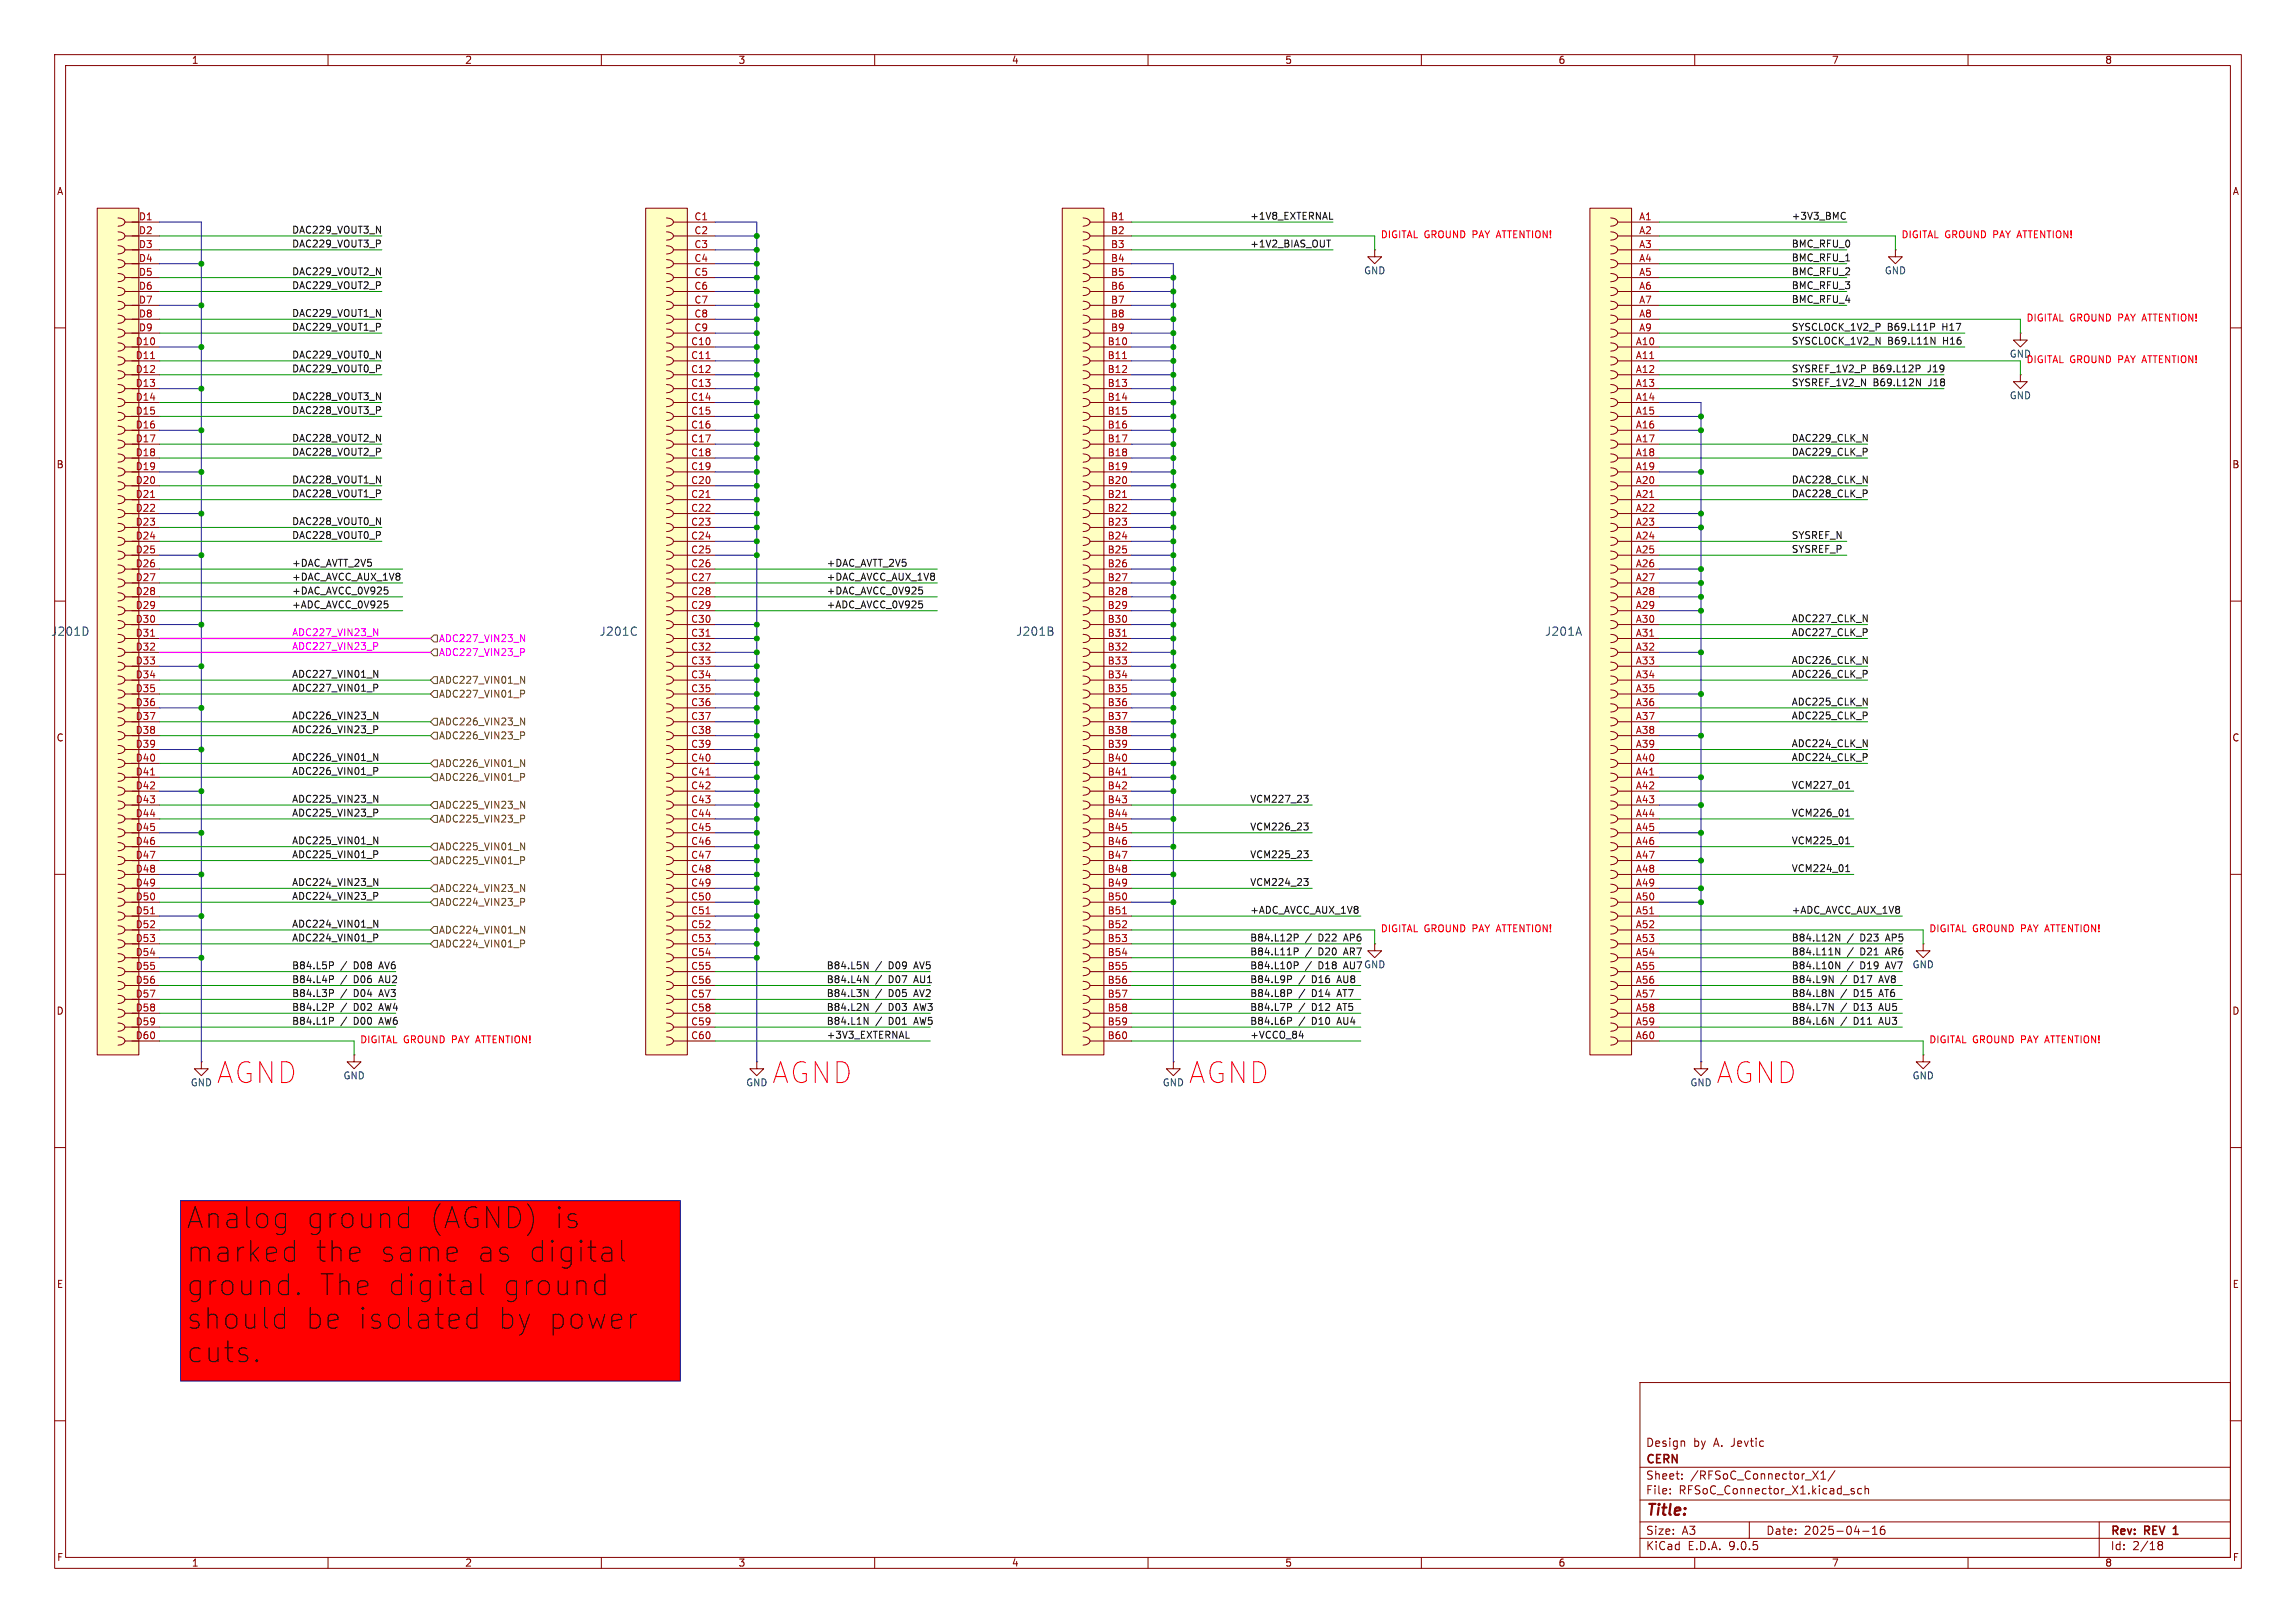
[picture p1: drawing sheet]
<svg xmlns="http://www.w3.org/2000/svg" width="420mm" height="297mm" viewBox="0 0 420 297" stroke-linecap="round" stroke-linejoin="round" font-family="sans-serif">
<defs><g id="words">
<g font-size="5.3" fill="#f00">
<text x="39.7" y="198.5">AGND</text>
<text x="141.3" y="198.5">AGND</text>
<text x="217.5" y="198.5">AGND</text>
<text x="314" y="198.5">AGND</text>
</g>
<g font-size="5.3">
<text x="34" y="224.9">Analog</text>
<text x="55.6" y="224.9">ground</text>
<text x="77.8" y="224.9">(AGND) is</text>
<text x="34" y="231.1">marked</text>
<text x="57.3" y="231.1">the</text>
<text x="68.7" y="231.1">same</text>
<text x="86.2" y="231.1">as digital</text>
<text x="34" y="237.2">ground.</text>
<text x="58" y="237.2">The digital</text>
<text x="90.9" y="237.2">ground</text>
<text x="34" y="243.3">should</text>
<text x="55.4" y="243.3">be isolated</text>
<text x="90" y="243.3">by power</text>
<text x="34" y="249.5">cuts.</text>
</g>
<text font-size="2.8" fill="#840000" x="301" y="277.9">Title:</text>
<g font-size="2.1" fill="#006464">
<text x="9.3" y="116.6">J201D</text>
<text x="109.6" y="116.6">J201C</text>
<text x="185.8" y="116.6">J201B</text>
<text x="282.5" y="116.6">J201A</text>
</g>
<g font-size="2.1" fill="#840000">
<text x="301" y="268.2">CERN</text>
<text x="301" y="265">Design</text>
<text x="309.7" y="265">by</text>
<text x="313.5" y="265">A. Jevtic</text>
<text x="301" y="273.7">File:</text>
<text x="301" y="271">Sheet:</text>
<text x="307.1" y="273.7">RFSoC_Connector_X1.kicad_sch</text>
<text x="309.2" y="271">/RFSoC_Connector_X1/</text>
<text x="301" y="281.1">Size:</text>
<text x="307.6" y="281.1">A3</text>
<text x="323" y="281.1">Date:</text>
<text x="330" y="281.1">2025-04-16</text>
<text x="386" y="281.3">Rev:</text>
<text x="392.4" y="281.3">REV</text>
<text x="398.3" y="281.3">1</text>
<text x="301" y="283.9">KiCad</text>
<text x="308.7" y="283.9">E.D.A.</text>
<text x="316.3" y="283.9">9.0.5</text>
<text x="386" y="283.9">Id:</text>
<text x="390.1" y="283.9">2/18</text>
</g>
<g font-size="1.8" fill="#840000">
<text x="35" y="11.9">1</text>
<text x="85" y="11.9">2</text>
<text x="135" y="11.9">3</text>
<text x="185" y="11.9">4</text>
<text x="235" y="11.9">5</text>
<text x="285" y="11.9">6</text>
<text x="335" y="11.9">7</text>
<text x="385" y="11.9">8</text>
<text x="10.3" y="35.9">A</text>
<text x="408.3" y="35.9">A</text>
<text x="10.3" y="85.9">B</text>
<text x="408.2" y="85.9">B</text>
<text x="10.3" y="135.9">C</text>
<text x="408.2" y="135.9">C</text>
<text x="10.3" y="185.9">D</text>
<text x="408.2" y="185.9">D</text>
<text x="10.3" y="235.9">E</text>
<text x="408.3" y="235.9">E</text>
<text x="10.3" y="285.9">F</text>
<text x="35" y="286.9">1</text>
<text x="85" y="286.9">2</text>
<text x="135" y="286.9">3</text>
<text x="185" y="286.9">4</text>
<text x="235" y="286.9">5</text>
<text x="285" y="286.9">6</text>
<text x="335" y="286.9">7</text>
<text x="385" y="286.9">8</text>
<text x="408.3" y="285.9">F</text>
</g>
<g font-size="1.8" fill="#a90000">
<text x="25.3" y="40.4">D1</text>
<text x="126.9" y="40.4">C1</text>
<text x="203.1" y="40.4">B1</text>
<text x="299.7" y="40.4">A1</text>
<text x="25.3" y="42.9">D2</text>
<text x="25.3" y="45.5">D3</text>
<text x="126.9" y="42.9">C2</text>
<text x="126.9" y="45.5">C3</text>
<text x="203.1" y="42.9">B2</text>
<text x="203.1" y="45.5">B3</text>
<text x="299.7" y="42.9">A2</text>
<text x="299.7" y="45.5">A3</text>
<text x="25.3" y="48">D4</text>
<text x="25.3" y="50.5">D5</text>
<text x="25.3" y="53.1">D6</text>
<text x="126.9" y="48">C4</text>
<text x="126.9" y="50.5">C5</text>
<text x="126.9" y="53.1">C6</text>
<text x="203.1" y="48">B4</text>
<text x="203.1" y="50.5">B5</text>
<text x="203.1" y="53.1">B6</text>
<text x="299.7" y="48">A4</text>
<text x="299.7" y="50.5">A5</text>
<text x="299.7" y="53.1">A6</text>
<text x="25.3" y="55.6">D7</text>
<text x="25.3" y="58.2">D8</text>
<text x="126.9" y="55.6">C7</text>
<text x="126.9" y="58.2">C8</text>
<text x="203.1" y="55.6">B7</text>
<text x="203.1" y="58.2">B8</text>
<text x="299.7" y="55.6">A7</text>
<text x="299.7" y="58.2">A8</text>
<text x="24.7" y="63.2">D10</text>
<text x="24.7" y="65.8">D11</text>
<text x="25.3" y="60.7">D9</text>
<text x="126.3" y="63.2">C10</text>
<text x="126.3" y="65.8">C11</text>
<text x="126.9" y="60.7">C9</text>
<text x="202.5" y="63.2">B10</text>
<text x="202.5" y="65.8">B11</text>
<text x="203.1" y="60.7">B9</text>
<text x="299.1" y="63.2">A10</text>
<text x="299.1" y="65.8">A11</text>
<text x="299.7" y="60.7">A9</text>
<text x="24.7" y="68.3">D12</text>
<text x="24.7" y="70.9">D13</text>
<text x="126.3" y="68.3">C12</text>
<text x="126.3" y="70.9">C13</text>
<text x="202.5" y="68.3">B12</text>
<text x="202.5" y="70.9">B13</text>
<text x="299.1" y="68.3">A12</text>
<text x="299.1" y="70.9">A13</text>
<text x="24.7" y="73.4">D14</text>
<text x="24.7" y="75.9">D15</text>
<text x="126.3" y="73.4">C14</text>
<text x="126.3" y="75.9">C15</text>
<text x="202.5" y="73.4">B14</text>
<text x="202.5" y="75.9">B15</text>
<text x="299.1" y="73.4">A14</text>
<text x="299.1" y="75.9">A15</text>
<text x="24.7" y="78.5">D16</text>
<text x="24.7" y="81">D17</text>
<text x="24.7" y="83.6">D18</text>
<text x="126.3" y="78.5">C16</text>
<text x="126.3" y="81">C17</text>
<text x="126.3" y="83.6">C18</text>
<text x="202.5" y="78.5">B16</text>
<text x="202.5" y="81">B17</text>
<text x="202.5" y="83.6">B18</text>
<text x="299.1" y="78.5">A16</text>
<text x="299.1" y="81">A17</text>
<text x="299.1" y="83.6">A18</text>
<text x="24.7" y="86.1">D19</text>
<text x="24.7" y="88.6">D20</text>
<text x="126.3" y="86.1">C19</text>
<text x="126.3" y="88.6">C20</text>
<text x="202.5" y="86.1">B19</text>
<text x="202.5" y="88.6">B20</text>
<text x="299.1" y="86.1">A19</text>
<text x="299.1" y="88.6">A20</text>
<text x="24.7" y="91.2">D21</text>
<text x="24.7" y="93.7">D22</text>
<text x="126.3" y="91.2">C21</text>
<text x="126.3" y="93.7">C22</text>
<text x="202.5" y="91.2">B21</text>
<text x="202.5" y="93.7">B22</text>
<text x="299.1" y="91.2">A21</text>
<text x="299.1" y="93.7">A22</text>
<text x="24.7" y="96.3">D23</text>
<text x="24.7" y="98.8">D24</text>
<text x="24.7" y="101.3">D25</text>
<text x="126.3" y="96.3">C23</text>
<text x="126.3" y="98.8">C24</text>
<text x="126.3" y="101.3">C25</text>
<text x="202.5" y="96.3">B23</text>
<text x="202.5" y="98.8">B24</text>
<text x="202.5" y="101.3">B25</text>
<text x="299.1" y="96.3">A23</text>
<text x="299.1" y="98.8">A24</text>
<text x="299.1" y="101.3">A25</text>
<text x="24.7" y="103.9">D26</text>
<text x="24.7" y="106.4">D27</text>
<text x="126.3" y="103.9">C26</text>
<text x="126.3" y="106.4">C27</text>
<text x="202.5" y="103.9">B26</text>
<text x="202.5" y="106.4">B27</text>
<text x="299.1" y="103.9">A26</text>
<text x="299.1" y="106.4">A27</text>
<text x="24.7" y="109">D28</text>
<text x="24.7" y="111.5">D29</text>
<text x="126.3" y="109">C28</text>
<text x="126.3" y="111.5">C29</text>
<text x="202.5" y="109">B28</text>
<text x="202.5" y="111.5">B29</text>
<text x="299.1" y="109">A28</text>
<text x="299.1" y="111.5">A29</text>
<text x="24.7" y="114">D30</text>
<text x="24.7" y="116.6">D31</text>
<text x="24.7" y="119.1">D32</text>
<text x="126.3" y="114">C30</text>
<text x="126.3" y="116.6">C31</text>
<text x="126.3" y="119.1">C32</text>
<text x="202.5" y="114">B30</text>
<text x="202.5" y="116.6">B31</text>
<text x="202.5" y="119.1">B32</text>
<text x="299.1" y="114">A30</text>
<text x="299.1" y="116.6">A31</text>
<text x="299.1" y="119.1">A32</text>
<text x="24.7" y="121.7">D33</text>
<text x="24.7" y="124.2">D34</text>
<text x="126.3" y="121.7">C33</text>
<text x="126.3" y="124.2">C34</text>
<text x="202.5" y="121.7">B33</text>
<text x="202.5" y="124.2">B34</text>
<text x="299.1" y="121.7">A33</text>
<text x="299.1" y="124.2">A34</text>
<text x="24.7" y="126.7">D35</text>
<text x="24.7" y="129.3">D36</text>
<text x="24.7" y="131.8">D37</text>
<text x="126.3" y="126.7">C35</text>
<text x="126.3" y="129.3">C36</text>
<text x="126.3" y="131.8">C37</text>
<text x="202.5" y="126.7">B35</text>
<text x="202.5" y="129.3">B36</text>
<text x="202.5" y="131.8">B37</text>
<text x="299.1" y="126.7">A35</text>
<text x="299.1" y="129.3">A36</text>
<text x="299.1" y="131.8">A37</text>
<text x="24.7" y="134.4">D38</text>
<text x="24.7" y="136.9">D39</text>
<text x="126.3" y="134.4">C38</text>
<text x="126.3" y="136.9">C39</text>
<text x="202.5" y="134.4">B38</text>
<text x="202.5" y="136.9">B39</text>
<text x="299.1" y="134.4">A38</text>
<text x="299.1" y="136.9">A39</text>
<text x="24.7" y="139.4">D40</text>
<text x="24.7" y="142">D41</text>
<text x="126.3" y="139.4">C40</text>
<text x="126.3" y="142">C41</text>
<text x="202.5" y="139.4">B40</text>
<text x="202.5" y="142">B41</text>
<text x="299.1" y="139.4">A40</text>
<text x="299.1" y="142">A41</text>
<text x="24.7" y="144.5">D42</text>
<text x="24.7" y="147.1">D43</text>
<text x="24.7" y="149.6">D44</text>
<text x="126.3" y="144.5">C42</text>
<text x="126.3" y="147.1">C43</text>
<text x="126.3" y="149.6">C44</text>
<text x="202.5" y="144.5">B42</text>
<text x="202.5" y="147.1">B43</text>
<text x="202.5" y="149.6">B44</text>
<text x="299.1" y="144.5">A42</text>
<text x="299.1" y="147.1">A43</text>
<text x="299.1" y="149.6">A44</text>
<text x="24.7" y="152.1">D45</text>
<text x="24.7" y="154.7">D46</text>
<text x="126.3" y="152.1">C45</text>
<text x="126.3" y="154.7">C46</text>
<text x="202.5" y="152.1">B45</text>
<text x="202.5" y="154.7">B46</text>
<text x="299.1" y="152.1">A45</text>
<text x="299.1" y="154.7">A46</text>
<text x="24.7" y="157.2">D47</text>
<text x="24.7" y="159.8">D48</text>
<text x="126.3" y="157.2">C47</text>
<text x="126.3" y="159.8">C48</text>
<text x="202.5" y="157.2">B47</text>
<text x="202.5" y="159.8">B48</text>
<text x="299.1" y="157.2">A47</text>
<text x="299.1" y="159.8">A48</text>
<text x="24.7" y="162.3">D49</text>
<text x="24.7" y="164.8">D50</text>
<text x="24.7" y="167.4">D51</text>
<text x="126.3" y="162.3">C49</text>
<text x="126.3" y="164.8">C50</text>
<text x="126.3" y="167.4">C51</text>
<text x="202.5" y="162.3">B49</text>
<text x="202.5" y="164.8">B50</text>
<text x="202.5" y="167.4">B51</text>
<text x="299.1" y="162.3">A49</text>
<text x="299.1" y="164.8">A50</text>
<text x="299.1" y="167.4">A51</text>
<text x="24.7" y="169.9">D52</text>
<text x="24.7" y="172.5">D53</text>
<text x="126.3" y="169.9">C52</text>
<text x="126.3" y="172.5">C53</text>
<text x="202.5" y="169.9">B52</text>
<text x="202.5" y="172.5">B53</text>
<text x="299.1" y="169.9">A52</text>
<text x="299.1" y="172.5">A53</text>
<text x="24.7" y="175">D54</text>
<text x="24.7" y="177.5">D55</text>
<text x="126.3" y="175">C54</text>
<text x="126.3" y="177.5">C55</text>
<text x="202.5" y="175">B54</text>
<text x="202.5" y="177.5">B55</text>
<text x="299.1" y="175">A54</text>
<text x="299.1" y="177.5">A55</text>
<text x="24.7" y="180.1">D56</text>
<text x="24.7" y="182.6">D57</text>
<text x="24.7" y="185.2">D58</text>
<text x="126.3" y="180.1">C56</text>
<text x="126.3" y="182.6">C57</text>
<text x="126.3" y="185.2">C58</text>
<text x="202.5" y="180.1">B56</text>
<text x="202.5" y="182.6">B57</text>
<text x="202.5" y="185.2">B58</text>
<text x="299.1" y="180.1">A56</text>
<text x="299.1" y="182.6">A57</text>
<text x="299.1" y="185.2">A58</text>
<text x="24.7" y="187.7">D59</text>
<text x="24.7" y="190.2">D60</text>
<text x="126.3" y="187.7">C59</text>
<text x="126.3" y="190.2">C60</text>
<text x="202.5" y="187.7">B59</text>
<text x="202.5" y="190.2">B60</text>
<text x="299.1" y="187.7">A59</text>
<text x="299.1" y="190.2">A60</text>
</g>
<g font-size="1.8" fill="#0f0f0f">
<text x="228.6" y="40.3">+1V8_EXTERNAL</text>
<text x="327.7" y="40.3">+3V3_BMC</text>
<text x="53.3" y="45.4">DAC229_VOUT3_P</text>
<text x="53.3" y="42.8">DAC229_VOUT3_N</text>
<text x="228.6" y="45.4">+1V2_BIAS_OUT</text>
<text x="327.7" y="47.9">BMC_RFU_1</text>
<text x="327.7" y="45.4">BMC_RFU_0</text>
<text x="53.3" y="53">DAC229_VOUT2_P</text>
<text x="53.3" y="50.5">DAC229_VOUT2_N</text>
<text x="327.7" y="50.5">BMC_RFU_2</text>
<text x="327.7" y="53">BMC_RFU_3</text>
<text x="53.3" y="58.1">DAC229_VOUT1_N</text>
<text x="327.7" y="55.5">BMC_RFU_4</text>
<text x="53.3" y="65.7">DAC229_VOUT0_N</text>
<text x="53.3" y="60.6">DAC229_VOUT1_P</text>
<text x="327.7" y="63.2">SYSCLOCK_1V2_N</text>
<text x="327.7" y="60.6">SYSCLOCK_1V2_P</text>
<text x="345.2" y="60.6">B69.L11P</text>
<text x="345.3" y="63.2">B69.L11N</text>
<text x="355.4" y="60.6">H17</text>
<text x="355.5" y="63.2">H16</text>
<text x="53.3" y="68.2">DAC229_VOUT0_P</text>
<text x="327.7" y="68.2">SYSREF_1V2_P</text>
<text x="327.7" y="70.8">SYSREF_1V2_N</text>
<text x="342.6" y="68.2">B69.L12P</text>
<text x="342.6" y="70.8">B69.L12N</text>
<text x="352.7" y="68.2">J19</text>
<text x="352.9" y="70.8">J18</text>
<text x="53.3" y="75.9">DAC228_VOUT3_P</text>
<text x="53.3" y="73.3">DAC228_VOUT3_N</text>
<text x="53.3" y="80.9">DAC228_VOUT2_N</text>
<text x="53.3" y="83.5">DAC228_VOUT2_P</text>
<text x="327.7" y="83.5">DAC229_CLK_P</text>
<text x="327.7" y="80.9">DAC229_CLK_N</text>
<text x="53.3" y="88.6">DAC228_VOUT1_N</text>
<text x="327.7" y="88.6">DAC228_CLK_N</text>
<text x="53.3" y="91.1">DAC228_VOUT1_P</text>
<text x="327.7" y="91.1">DAC228_CLK_P</text>
<text x="53.3" y="98.7">DAC228_VOUT0_P</text>
<text x="53.3" y="96.2">DAC228_VOUT0_N</text>
<text x="327.7" y="101.3">SYSREF_P</text>
<text x="327.7" y="98.7">SYSREF_N</text>
<text x="53.3" y="103.8">+DAC_AVTT_2V5</text>
<text x="53.3" y="106.3">+DAC_AVCC_AUX_1V8</text>
<text x="151.1" y="106.3">+DAC_AVCC_AUX_1V8</text>
<text x="151.1" y="103.8">+DAC_AVTT_2V5</text>
<text x="53.3" y="111.4">+ADC_AVCC_0V925</text>
<text x="53.3" y="108.9">+DAC_AVCC_0V925</text>
<text x="151.1" y="111.4">+ADC_AVCC_0V925</text>
<text x="151.1" y="108.9">+DAC_AVCC_0V925</text>
<text x="327.7" y="114">ADC227_CLK_N</text>
<text x="327.7" y="116.5">ADC227_CLK_P</text>
<text x="53.3" y="124.1">ADC227_VIN01_N</text>
<text x="327.7" y="121.6">ADC226_CLK_N</text>
<text x="327.7" y="124.1">ADC226_CLK_P</text>
<text x="53.3" y="131.7">ADC226_VIN23_N</text>
<text x="53.3" y="126.7">ADC227_VIN01_P</text>
<text x="327.7" y="131.7">ADC225_CLK_P</text>
<text x="327.7" y="129.2">ADC225_CLK_N</text>
<text x="53.3" y="134.3">ADC226_VIN23_P</text>
<text x="327.7" y="136.8">ADC224_CLK_N</text>
<text x="53.3" y="139.4">ADC226_VIN01_N</text>
<text x="53.3" y="141.9">ADC226_VIN01_P</text>
<text x="327.7" y="139.4">ADC224_CLK_P</text>
<text x="53.3" y="147">ADC225_VIN23_N</text>
<text x="53.3" y="149.5">ADC225_VIN23_P</text>
<text x="228.6" y="147">VCM227_23</text>
<text x="327.7" y="144.4">VCM227_01</text>
<text x="327.7" y="149.5">VCM226_01</text>
<text x="53.3" y="154.6">ADC225_VIN01_N</text>
<text x="228.6" y="152.1">VCM226_23</text>
<text x="327.7" y="154.6">VCM225_01</text>
<text x="53.3" y="157.1">ADC225_VIN01_P</text>
<text x="228.6" y="157.1">VCM225_23</text>
<text x="327.7" y="159.7">VCM224_01</text>
<text x="53.3" y="164.8">ADC224_VIN23_P</text>
<text x="53.3" y="162.2">ADC224_VIN23_N</text>
<text x="228.6" y="162.2">VCM224_23</text>
<text x="228.6" y="167.3">+ADC_AVCC_AUX_1V8</text>
<text x="327.7" y="167.3">+ADC_AVCC_AUX_1V8</text>
<text x="53.3" y="172.4">ADC224_VIN01_P</text>
<text x="53.3" y="169.8">ADC224_VIN01_N</text>
<text x="228.6" y="172.4">B84.L12P</text>
<text x="238.8" y="172.4">/</text>
<text x="241.3" y="172.4">D22</text>
<text x="246.1" y="172.4">AP6</text>
<text x="327.7" y="172.4">B84.L12N</text>
<text x="337.9" y="172.4">/</text>
<text x="340.4" y="172.4">D23</text>
<text x="345.3" y="172.4">AP5</text>
<text x="53.3" y="177.5">B84.L5P</text>
<text x="53.3" y="180">B84.L4P</text>
<text x="62.3" y="177.5">/</text>
<text x="62.3" y="180">/</text>
<text x="64.8" y="177.5">D08</text>
<text x="64.8" y="180">D06</text>
<text x="69.7" y="177.5">AV6</text>
<text x="69.7" y="180">AU2</text>
<text x="151.1" y="180">B84.L4N</text>
<text x="151.1" y="177.5">B84.L5N</text>
<text x="160.2" y="180">/</text>
<text x="160.2" y="177.5">/</text>
<text x="162.7" y="180">D07</text>
<text x="162.7" y="177.5">D09</text>
<text x="167.5" y="180">AU1</text>
<text x="167.5" y="177.5">AV5</text>
<text x="228.6" y="177.5">B84.L10P</text>
<text x="228.6" y="174.9">B84.L11P</text>
<text x="228.6" y="180">B84.L9P</text>
<text x="237.6" y="180">/</text>
<text x="238.8" y="177.5">/</text>
<text x="238.8" y="174.9">/</text>
<text x="240.1" y="180">D16</text>
<text x="241.3" y="177.5">D18</text>
<text x="241.3" y="174.9">D20</text>
<text x="244.9" y="180">AU8</text>
<text x="246.1" y="177.5">AU7GND</text>
<text x="246.1" y="174.9">AR7</text>
<text x="327.7" y="174.9">B84.L11N</text>
<text x="327.7" y="177.5">B84.L10N</text>
<text x="327.7" y="180">B84.L9N</text>
<text x="336.7" y="180">/</text>
<text x="337.9" y="174.9">/</text>
<text x="337.9" y="177.5">/</text>
<text x="339.2" y="180">D17</text>
<text x="340.4" y="174.9">D21</text>
<text x="340.4" y="177.5">D19</text>
<text x="344.1" y="180">AV8</text>
<text x="345.3" y="174.9">AR6</text>
<text x="345.3" y="177.5">AV7 GND</text>
<text x="53.3" y="182.5">B84.L3P</text>
<text x="53.3" y="185.1">B84.L2P</text>
<text x="62.3" y="182.5">/</text>
<text x="62.3" y="185.1">/</text>
<text x="64.8" y="182.5">D04</text>
<text x="64.8" y="185.1">D02</text>
<text x="69.7" y="182.5">AV3</text>
<text x="69.7" y="185.1">AW4</text>
<text x="151.1" y="182.5">B84.L3N</text>
<text x="151.1" y="185.1">B84.L2N</text>
<text x="160.2" y="182.5">/</text>
<text x="160.2" y="185.1">/</text>
<text x="162.7" y="182.5">D05</text>
<text x="162.7" y="185.1">D03</text>
<text x="167.5" y="182.5">AV2</text>
<text x="167.5" y="185.1">AW3</text>
<text x="228.6" y="185.1">B84.L7P</text>
<text x="228.6" y="182.5">B84.L8P</text>
<text x="237.6" y="185.1">/</text>
<text x="237.6" y="182.5">/</text>
<text x="240.1" y="185.1">D12</text>
<text x="240.1" y="182.5">D14</text>
<text x="244.9" y="185.1">AT5</text>
<text x="244.9" y="182.5">AT7</text>
<text x="327.7" y="182.5">B84.L8N</text>
<text x="327.7" y="185.1">B84.L7N</text>
<text x="336.7" y="182.5">/</text>
<text x="336.7" y="185.1">/</text>
<text x="339.2" y="182.5">D15</text>
<text x="339.2" y="185.1">D13</text>
<text x="344.1" y="182.5">AT6</text>
<text x="344.1" y="185.1">AU5</text>
<text x="53.3" y="187.6">B84.L1P</text>
<text x="62.3" y="187.6">/</text>
<text x="64.8" y="187.6">D00</text>
<text x="69.7" y="187.6">AW6</text>
<text x="151.1" y="187.6">B84.L1N</text>
<text x="151.1" y="190.2">+3V3_EXTERNAL</text>
<text x="160.2" y="187.6">/</text>
<text x="162.7" y="187.6">D01</text>
<text x="167.5" y="187.6">AW5</text>
<text x="228.6" y="187.6">B84.L6P</text>
<text x="228.6" y="190.2">+VCCO_84</text>
<text x="237.6" y="187.6">/</text>
<text x="240.1" y="187.6">D10</text>
<text x="244.9" y="187.6">AU4</text>
<text x="327.7" y="187.6">B84.L6N</text>
<text x="336.7" y="187.6">/</text>
<text x="339.2" y="187.6">D11</text>
<text x="344.1" y="187.6">AU3</text>
</g>
<g font-size="1.8" fill="#f00">
<text x="252.5" y="43.8">DIGITAL GROUND PAY ATTENTION!</text>
<text x="347.7" y="43.8">DIGITAL GROUND PAY ATTENTION!</text>
<text x="370.6" y="59">DIGITAL GROUND PAY ATTENTION!</text>
<text x="367.5" y="65.6">GND</text>
<text x="370.6" y="66.7">DIGITAL GROUND PAY ATTENTION!</text>
<text x="252.5" y="170.8">DIGITAL GROUND PAY ATTENTION!</text>
<text x="352.8" y="170.8">DIGITAL GROUND PAY ATTENTION!</text>
<text x="65.8" y="191.1">DIGITAL GROUND PAY ATTENTION!</text>
<text x="352.8" y="191.1">DIGITAL GROUND PAY ATTENTION!</text>
</g>
<g font-size="1.8" fill="#006464">
<text x="249.4" y="50.4">GND</text>
<text x="344.7" y="50.4">GND</text>
<text x="367.5" y="73.3">GND</text>
<text x="62.7" y="197.7">GND</text>
<text x="349.8" y="197.7">GND</text>
<text x="34.8" y="199">GND</text>
<text x="136.4" y="199">GND</text>
<text x="212.6" y="199">GND</text>
<text x="309.1" y="199">GND</text>
</g>
<g font-size="1.8" fill="#f0f">
<text x="53.3" y="116.5">ADC227_VIN23_N</text>
<text x="53.3" y="119">ADC227_VIN23_P</text>
<text x="80.2" y="117.7">ADC227_VIN23_N</text>
<text x="80.2" y="120.2">ADC227_VIN23_P</text>
</g>
<g font-size="1.8" fill="#725600">
<text x="80.2" y="125.3">ADC227_VIN01_N</text>
<text x="80.2" y="127.9">ADC227_VIN01_P</text>
<text x="80.2" y="132.9">ADC226_VIN23_N</text>
<text x="80.2" y="135.5">ADC226_VIN23_P</text>
<text x="80.2" y="143.1">ADC226_VIN01_P</text>
<text x="80.2" y="140.6">ADC226_VIN01_N</text>
<text x="80.2" y="148.2">ADC225_VIN23_N</text>
<text x="80.2" y="150.7">ADC225_VIN23_P</text>
<text x="80.2" y="155.8">ADC225_VIN01_N</text>
<text x="80.2" y="158.3">ADC225_VIN01_P</text>
<text x="80.2" y="163.4">ADC224_VIN23_N</text>
<text x="80.2" y="166">ADC224_VIN23_P</text>
<text x="80.2" y="173.6">ADC224_VIN01_P</text>
<text x="80.2" y="171">ADC224_VIN01_N</text>
</g>
</g></defs>
<g fill="none" stroke="#840000" stroke-width=".18">
<path d="M10 10h400v277h-400zM12 12h396v273h-396zM60 10v2M110 10v2M160 10v2M210 10v2M260 10v2M310 10v2M360 10v2M10 60h2M408 60h2M10 110h2"/>
<path d="M408 110h2M10 160h2M408 160h2M10 210h2M408 210h2M300 253h108v32h-108zM10 260h2M300 278.5h108M300 274.5h108M300 268.5h108M305.5 273.2v.2M305.5 272.5v.1"/>
<path d="M307.7 270.5v.2M307.7 269.8v.1M307.9 263.7l.3 .2v.8M320 278.5v3M331.6 269.2l1 1.5M332.6 269.2l-1 1.5M333.1 270.7h.8M333.1 269.6l.4-.4v1.5M335.7 269.1l-1.3 1.9M338.8 272.9l.4 .1v.2l-.2 .2h-.3M338.8 272.4l.4 .1M340.5 272.5l-.4-.1-.3 .3v.4l.1 .2h.6"/>
<path d="M341.2 272.5l.2-.1 .3 .1 .1 .9M341.2 271.9v1.5M342.5 279.7l.4-.4v1.5M344.7 279.3a.59 .59 0 0 0-.8 .6v.6l.2 .2 .4 .1 .2-.2 .1-.5-.1-.2h-.5l-.3 .2M384 278.5v6.5M408 260h2M60 285v2M110 285v2M160 285v2M210 285v2M260 285v2M300 281.5h108"/>
<path d="M310 285v2M340.7 280.2h1.2M342.5 280.8h.9M360 285v2M394.7 282.4l.3 .3M394.7 282.4l.3-.3 .4 .1 .2 .2-.3 .3M395 282.7h.3M395 282.7l-.3 .3M395.3 282.7l.3 .3-.2 .5-.4 .1-.3-.3"/>
</g>
<path d="M397.7 279.6l-.2 .1M397.5 280.8h.9" fill="none" stroke="#840000" stroke-width=".3"/>
<path d="M33 219.7h91.5v33h-91.5z" fill="#f00"/>
<path d="M251.5 45.7v1.3h1.2l-1.2 1.3-1.3-1.3h1.3M251.5 45.7h.1M369.6 61v1.2h1.2l-1.2 1.3-1.3-1.3h1.3M369.6 61h.1M251.5 172.7v1.3h1.2l-1.2 1.3-1.3-1.3h1.3M251.5 172.7h.1M351.8 172.7v1.3h1.3l-1.3 1.3-1.3-1.3h1.3M351.8 172.7h.1M214.6 194.3v1.3h1.3l-1.3 1.3-1.2-1.3h1.2M214.6 194.3h.1M311.1 194.3v1.3h1.3l-1.3 1.3-1.2-1.3h1.2M311.1 194.3h.1" fill="none" stroke="#840000" stroke-width=".18"/>
<path d="M194.3 38.1h7.6v154.9h-7.6z" fill="#ffffc2"/>
<g fill="none" stroke="#840000" stroke-width=".18">
<path d="M198.1 39.9l1 .3 .3 .4M198.1 42.4l1 .3 .3 .5M198.1 45l1 .2 .3 .5M198.1 47.5l1 .3 .3 .5M198.1 50l1 .3 .3 .5M198.1 52.6l1 .3 .3 .4M198.1 55.1l1 .3 .3 .5M198.1 57.7l1 .2 .3 .5M199.4 40.6a1.09 1.09 0 0 1-1.3 .8M199.4 43.2a1.09 1.09 0 0 1-1.3 .7M199.4 45.7a1.09 1.09 0 0 1-1.3 .8M199.4 48.3a1.09 1.09 0 0 1-1.3 .7"/>
<path d="M199.4 50.8a1.09 1.09 0 0 1-1.3 .8M199.4 53.3a1.09 1.09 0 0 1-1.3 .8M199.4 55.9a1.09 1.09 0 0 1-1.3 .7M199.4 58.4a1.09 1.09 0 0 1-1.3 .8M199.4 40.6h7.6M199.4 43.2h7.6M199.4 45.7h7.6M199.4 48.3h7.6M199.4 50.8h7.6M199.4 53.3h7.6M199.4 55.9h7.6M199.4 58.4h7.6"/>
<path d="M198.1 60.2l1 .3 .3 .5M198.1 62.7l1 .3 .3 .5M198.1 65.3l1 .3 .3 .4M198.1 67.8l1 .3 .3 .5M198.1 70.4l1 .2 .3 .5M198.1 72.9l1 .3 .3 .5M198.1 75.4l1 .3 .3 .5M198.1 78l1 .3 .3 .4M199.4 61a1.09 1.09 0 0 1-1.3 .7M199.4 63.5a1.09 1.09 0 0 1-1.3 .8M199.4 66a1.09 1.09 0 0 1-1.3 .8M199.4 68.6a1.09 1.09 0 0 1-1.3 .7"/>
<path d="M199.4 71.1a1.09 1.09 0 0 1-1.3 .8M199.4 73.7a1.09 1.09 0 0 1-1.3 .7M199.4 76.2a1.09 1.09 0 0 1-1.3 .8M199.4 78.7a1.09 1.09 0 0 1-1.3 .8M199.4 61h7.6M199.4 63.5h7.6M199.4 66h7.6M199.4 68.6h7.6M199.4 71.1h7.6M199.4 73.7h7.6M199.4 76.2h7.6M199.4 78.7h7.6"/>
<path d="M198.1 80.5l1 .3 .3 .5M198.1 83.1l1 .2 .3 .5M198.1 85.6l1 .3 .3 .5M198.1 88.1l1 .3 .3 .5M198.1 90.7l1 .3 .3 .4M198.1 93.2l1 .3 .3 .5M198.1 95.8l1 .2 .3 .5M198.1 98.3l1 .3 .3 .5M199.4 81.3a1.09 1.09 0 0 1-1.3 .7M199.4 83.8a1.09 1.09 0 0 1-1.3 .8M199.4 86.4a1.09 1.09 0 0 1-1.3 .7M199.4 88.9a1.09 1.09 0 0 1-1.3 .8"/>
<path d="M199.4 91.4a1.09 1.09 0 0 1-1.3 .8M199.4 94a1.09 1.09 0 0 1-1.3 .7M199.4 96.5a1.09 1.09 0 0 1-1.3 .8M199.4 99.1a1.09 1.09 0 0 1-1.3 .7M199.4 81.3h7.6M199.4 83.8h7.6M199.4 86.4h7.6M199.4 88.9h7.6M199.4 91.4h7.6M199.4 94h7.6M199.4 96.5h7.6M199.4 99.1h7.6"/>
<path d="M198.1 100.8l1 .3 .3 .5M198.1 103.4l1 .3 .3 .4M198.1 105.9l1 .3 .3 .5M198.1 108.5l1 .2 .3 .5M198.1 111l1 .3 .3 .5M198.1 113.5l1 .3 .3 .5M198.1 116.1l1 .3 .3 .4M198.1 118.6l1 .3 .3 .5M199.4 101.6a1.09 1.09 0 0 1-1.3 .8M199.4 104.1a1.09 1.09 0 0 1-1.3 .8M199.4 106.7a1.09 1.09 0 0 1-1.3 .7M199.4 109.2a1.09 1.09 0 0 1-1.3 .8"/>
<path d="M199.4 111.8a1.09 1.09 0 0 1-1.3 .7M199.4 114.3a1.09 1.09 0 0 1-1.3 .8M199.4 116.8a1.09 1.09 0 0 1-1.3 .8M199.4 119.4a1.09 1.09 0 0 1-1.3 .7M199.4 101.6h7.6M199.4 104.1h7.6M199.4 106.7h7.6M199.4 109.2h7.6M199.4 111.8h7.6M199.4 114.3h7.6M199.4 116.8h7.6M199.4 119.4h7.6"/>
<path d="M198.1 121.2l1 .2 .3 .5M198.1 123.7l1 .3 .3 .5M198.1 126.2l1 .3 .3 .5M198.1 128.8l1 .3 .3 .4M198.1 131.3l1 .3 .3 .5M198.1 133.9l1 .2 .3 .5M198.1 136.4l1 .3 .3 .5M198.1 138.9l1 .3 .3 .5M199.4 121.9a1.09 1.09 0 0 1-1.3 .8M199.4 124.5a1.09 1.09 0 0 1-1.3 .7M199.4 127a1.09 1.09 0 0 1-1.3 .8M199.4 129.5a1.09 1.09 0 0 1-1.3 .8"/>
<path d="M199.4 132.1a1.09 1.09 0 0 1-1.3 .7M199.4 134.6a1.09 1.09 0 0 1-1.3 .8M199.4 137.2a1.09 1.09 0 0 1-1.3 .7M199.4 139.7a1.09 1.09 0 0 1-1.3 .8M199.4 121.9h7.6M199.4 124.5h7.6M199.4 127h7.6M199.4 129.5h7.6M199.4 132.1h7.6M199.4 134.6h7.6M199.4 137.2h7.6M199.4 139.7h7.6"/>
<path d="M198.1 141.5l1 .3 .3 .4M198.1 144l1 .3 .3 .5M198.1 146.6l1 .2 .3 .5M198.1 149.1l1 .3 .3 .5M198.1 151.6l1 .3 .3 .5M198.1 154.2l1 .3 .3 .4M198.1 156.7l1 .3 .3 .5M198.1 159.3l1 .2 .3 .5M199.4 142.2a1.09 1.09 0 0 1-1.3 .8M199.4 144.8a1.09 1.09 0 0 1-1.3 .7M199.4 147.3a1.09 1.09 0 0 1-1.3 .8M199.4 149.9a1.09 1.09 0 0 1-1.3 .7"/>
<path d="M199.4 152.4a1.09 1.09 0 0 1-1.3 .8M199.4 154.9a1.09 1.09 0 0 1-1.3 .8M199.4 157.5a1.09 1.09 0 0 1-1.3 .7M199.4 142.2h7.6M199.4 144.8h7.6M199.4 147.3h7.6M199.4 149.9h7.6M199.4 152.4h7.6M199.4 154.9h7.6M199.4 157.5h7.6M198.1 161.8l1 .3 .3 .5M198.1 164.3l1 .3 .3 .5"/>
<path d="M198.1 166.9l1 .3 .3 .4M198.1 169.4l1 .3 .3 .5M198.1 172l1 .2 .3 .5M198.1 174.5l1 .3 .3 .5M198.1 177l1 .3 .3 .5M198.1 179.6l1 .3 .3 .4M199.4 160a1.09 1.09 0 0 1-1.3 .8M199.4 162.6a1.09 1.09 0 0 1-1.3 .7M199.4 165.1a1.09 1.09 0 0 1-1.3 .8M199.4 167.6a1.09 1.09 0 0 1-1.3 .8M199.4 170.2a1.09 1.09 0 0 1-1.3 .7M199.4 172.7a1.09 1.09 0 0 1-1.3 .8"/>
<path d="M199.4 175.3a1.09 1.09 0 0 1-1.3 .7M199.4 177.8a1.09 1.09 0 0 1-1.3 .8M199.4 160h7.6M199.4 162.6h7.6M199.4 165.1h7.6M199.4 167.6h7.6M199.4 170.2h7.6M199.4 172.7h7.6M199.4 175.3h7.6M199.4 177.8h7.6M198.1 182.1l1 .3 .3 .5M198.1 184.7l1 .2 .3 .5"/>
<path d="M198.1 187.2l1 .3 .3 .5M198.1 189.7l1 .3 .3 .5M199.4 180.3a1.09 1.09 0 0 1-1.3 .8M199.4 182.9a1.09 1.09 0 0 1-1.3 .7M199.4 185.4a1.09 1.09 0 0 1-1.3 .8M199.4 188a1.09 1.09 0 0 1-1.3 .7M199.4 190.5a1.09 1.09 0 0 1-1.3 .8M199.4 180.3h7.6M199.4 182.9h7.6M199.4 185.4h7.6M199.4 188h7.6M199.4 190.5h7.6"/>
</g>
<path d="M194.3 38.1h7.6v154.9h-7.6z" fill="none" stroke="#800000" stroke-width=".18"/>
<path d="M205.3 65.6h.8M205.3 91h.8M205.3 116.4h.8M205.3 141.8h.8M205.3 167.2h.8" fill="none" stroke="#a90000" stroke-width=".18"/>
<path d="M192.3 115.5a.41 .41 0 0 1 .3 .3 .41 .41 0 0 1-.3 .5M192.4 114.8l.1 .2-.1 .4" fill="none" stroke="#006464" stroke-width=".18"/>
<path d="M290.8 38.1h7.6v154.9h-7.6z" fill="#ffffc2"/>
<g fill="none" stroke="#840000" stroke-width=".18">
<path d="M294.6 39.9l1 .3 .3 .4M294.6 42.4l1 .3 .3 .5M294.6 45l1 .2 .3 .5M294.6 47.5l1 .3 .3 .5M294.6 50l1 .3 .3 .5M294.6 52.6l1 .3 .3 .4M294.6 55.1l1 .3 .3 .5M294.6 57.7l1 .2 .3 .5M295.9 40.6a1.09 1.09 0 0 1-1.3 .8M295.9 43.2a1.09 1.09 0 0 1-1.3 .7M295.9 45.7a1.09 1.09 0 0 1-1.3 .8M295.9 48.3a1.09 1.09 0 0 1-1.3 .7"/>
<path d="M295.9 50.8a1.09 1.09 0 0 1-1.3 .8M295.9 53.3a1.09 1.09 0 0 1-1.3 .8M295.9 55.9a1.09 1.09 0 0 1-1.3 .7M295.9 58.4a1.09 1.09 0 0 1-1.3 .8M295.9 40.6h7.6M295.9 43.2h7.6M295.9 45.7h7.6M295.9 48.3h7.6M295.9 50.8h7.6M295.9 53.3h7.6M295.9 55.9h7.6M295.9 58.4h7.6"/>
<path d="M294.6 60.2l1 .3 .3 .5M294.6 62.7l1 .3 .3 .5M294.6 65.3l1 .3 .3 .4M294.6 67.8l1 .3 .3 .5M294.6 70.4l1 .2 .3 .5M294.6 72.9l1 .3 .3 .5M294.6 75.4l1 .3 .3 .5M294.6 78l1 .3 .3 .4M295.9 61a1.09 1.09 0 0 1-1.3 .7M295.9 63.5a1.09 1.09 0 0 1-1.3 .8M295.9 66a1.09 1.09 0 0 1-1.3 .8M295.9 68.6a1.09 1.09 0 0 1-1.3 .7"/>
<path d="M295.9 71.1a1.09 1.09 0 0 1-1.3 .8M295.9 73.7a1.09 1.09 0 0 1-1.3 .7M295.9 76.2a1.09 1.09 0 0 1-1.3 .8M295.9 78.7a1.09 1.09 0 0 1-1.3 .8M295.9 61h7.6M295.9 63.5h7.6M295.9 66h7.6M295.9 68.6h7.6M295.9 71.1h7.6M295.9 73.7h7.6M295.9 76.2h7.6M295.9 78.7h7.6"/>
<path d="M369.6 68.6v1.3h1.2l-1.2 1.2-1.3-1.2h1.3M369.6 68.6h.1M294.6 80.5l1 .3 .3 .5M294.6 83.1l1 .2 .3 .5M294.6 85.6l1 .3 .3 .5M294.6 88.1l1 .3 .3 .5M294.6 90.7l1 .3 .3 .4M294.6 93.2l1 .3 .3 .5M294.6 95.8l1 .2 .3 .5M294.6 98.3l1 .3 .3 .5M295.9 81.3a1.09 1.09 0 0 1-1.3 .7M295.9 83.8a1.09 1.09 0 0 1-1.3 .8"/>
<path d="M295.9 86.4a1.09 1.09 0 0 1-1.3 .7M295.9 88.9a1.09 1.09 0 0 1-1.3 .8M295.9 91.4a1.09 1.09 0 0 1-1.3 .8M295.9 94a1.09 1.09 0 0 1-1.3 .7M295.9 96.5a1.09 1.09 0 0 1-1.3 .8M295.9 99.1a1.09 1.09 0 0 1-1.3 .7M295.9 81.3h7.6M295.9 83.8h7.6M295.9 86.4h7.6M295.9 88.9h7.6M295.9 91.4h7.6M295.9 94h7.6"/>
<path d="M295.9 96.5h7.6M295.9 99.1h7.6M294.6 100.8l1 .3 .3 .5M294.6 103.4l1 .3 .3 .4M294.6 105.9l1 .3 .3 .5M294.6 108.5l1 .2 .3 .5M294.6 111l1 .3 .3 .5M294.6 113.5l1 .3 .3 .5M294.6 116.1l1 .3 .3 .4M294.6 118.6l1 .3 .3 .5M295.9 101.6a1.09 1.09 0 0 1-1.3 .8M295.9 104.1a1.09 1.09 0 0 1-1.3 .8"/>
<path d="M295.9 106.7a1.09 1.09 0 0 1-1.3 .7M295.9 109.2a1.09 1.09 0 0 1-1.3 .8M295.9 111.8a1.09 1.09 0 0 1-1.3 .7M295.9 114.3a1.09 1.09 0 0 1-1.3 .8M295.9 116.8a1.09 1.09 0 0 1-1.3 .8M295.9 119.4a1.09 1.09 0 0 1-1.3 .7M295.9 101.6h7.6M295.9 104.1h7.6M295.9 106.7h7.6M295.9 109.2h7.6M295.9 111.8h7.6M295.9 114.3h7.6"/>
<path d="M295.9 116.8h7.6M295.9 119.4h7.6M294.6 121.2l1 .2 .3 .5M294.6 123.7l1 .3 .3 .5M294.6 126.2l1 .3 .3 .5M294.6 128.8l1 .3 .3 .4M294.6 131.3l1 .3 .3 .5M294.6 133.9l1 .2 .3 .5M294.6 136.4l1 .3 .3 .5M294.6 138.9l1 .3 .3 .5M295.9 121.9a1.09 1.09 0 0 1-1.3 .8M295.9 124.5a1.09 1.09 0 0 1-1.3 .7"/>
<path d="M295.9 127a1.09 1.09 0 0 1-1.3 .8M295.9 129.5a1.09 1.09 0 0 1-1.3 .8M295.9 132.1a1.09 1.09 0 0 1-1.3 .7M295.9 134.6a1.09 1.09 0 0 1-1.3 .8M295.9 137.2a1.09 1.09 0 0 1-1.3 .7M295.9 139.7a1.09 1.09 0 0 1-1.3 .8M295.9 121.9h7.6M295.9 124.5h7.6M295.9 127h7.6M295.9 129.5h7.6M295.9 132.1h7.6M295.9 134.6h7.6"/>
<path d="M295.9 137.2h7.6M295.9 139.7h7.6M294.6 141.5l1 .3 .3 .4M294.6 144l1 .3 .3 .5M294.6 146.6l1 .2 .3 .5M294.6 149.1l1 .3 .3 .5M294.6 151.6l1 .3 .3 .5M294.6 154.2l1 .3 .3 .4M294.6 156.7l1 .3 .3 .5M294.6 159.3l1 .2 .3 .5M295.9 142.2a1.09 1.09 0 0 1-1.3 .8M295.9 144.8a1.09 1.09 0 0 1-1.3 .7"/>
<path d="M295.9 147.3a1.09 1.09 0 0 1-1.3 .8M295.9 149.9a1.09 1.09 0 0 1-1.3 .7M295.9 152.4a1.09 1.09 0 0 1-1.3 .8M295.9 154.9a1.09 1.09 0 0 1-1.3 .8M295.9 157.5a1.09 1.09 0 0 1-1.3 .7M295.9 142.2h7.6M295.9 144.8h7.6M295.9 147.3h7.6M295.9 149.9h7.6M295.9 152.4h7.6M295.9 154.9h7.6M295.9 157.5h7.6"/>
<path d="M294.6 161.8l1 .3 .3 .5M294.6 164.3l1 .3 .3 .5M294.6 166.9l1 .3 .3 .4M294.6 169.4l1 .3 .3 .5M294.6 172l1 .2 .3 .5M294.6 174.5l1 .3 .3 .5M294.6 177l1 .3 .3 .5M294.6 179.6l1 .3 .3 .4M295.9 160a1.09 1.09 0 0 1-1.3 .8M295.9 162.6a1.09 1.09 0 0 1-1.3 .7M295.9 165.1a1.09 1.09 0 0 1-1.3 .8M295.9 167.6a1.09 1.09 0 0 1-1.3 .8"/>
<path d="M295.9 170.2a1.09 1.09 0 0 1-1.3 .7M295.9 172.7a1.09 1.09 0 0 1-1.3 .8M295.9 175.3a1.09 1.09 0 0 1-1.3 .7M295.9 177.8a1.09 1.09 0 0 1-1.3 .8M295.9 160h7.6M295.9 162.6h7.6M295.9 165.1h7.6M295.9 167.6h7.6M295.9 170.2h7.6M295.9 172.7h7.6M295.9 175.3h7.6M295.9 177.8h7.6"/>
<path d="M294.6 182.1l1 .3 .3 .5M294.6 184.7l1 .2 .3 .5M294.6 187.2l1 .3 .3 .5M294.6 189.7l1 .3 .3 .5M295.9 180.3a1.09 1.09 0 0 1-1.3 .8M295.9 182.9a1.09 1.09 0 0 1-1.3 .7M295.9 185.4a1.09 1.09 0 0 1-1.3 .8M295.9 188a1.09 1.09 0 0 1-1.3 .7M295.9 190.5a1.09 1.09 0 0 1-1.3 .8M295.9 180.3h7.6M295.9 182.9h7.6M295.9 185.4h7.6"/>
<path d="M295.9 188h7.6M295.9 190.5h7.6M351.8 193v1.3h1.3l-1.3 1.3-1.3-1.3h1.3M351.8 193h.1"/>
</g>
<path d="M290.8 38.1h7.6v154.9h-7.6z" fill="none" stroke="#800000" stroke-width=".18"/>
<path d="M288.8 114.7l.5 1.6" fill="none" stroke="#006464" stroke-width=".18"/>
<path d="M17.8 38.1h7.6v154.9h-7.6z" fill="#ffffc2"/>
<g fill="none" stroke="#840000" stroke-width=".18">
<path d="M21.6 39.9l1 .3 .3 .4M21.6 42.4l1 .3 .3 .5M21.6 45l1 .2 .3 .5M21.6 47.5l1 .3 .3 .5M21.6 50l1 .3 .3 .5M21.6 52.6l1 .3 .3 .4M21.6 55.1l1 .3 .3 .5M21.6 57.7l1 .2 .3 .5M22.9 40.6a1.09 1.09 0 0 1-1.3 .8M22.9 43.2a1.09 1.09 0 0 1-1.3 .7M22.9 45.7a1.09 1.09 0 0 1-1.3 .8M22.9 48.3a1.09 1.09 0 0 1-1.3 .7"/>
<path d="M22.9 50.8a1.09 1.09 0 0 1-1.3 .8M22.9 53.3a1.09 1.09 0 0 1-1.3 .8M22.9 55.9a1.09 1.09 0 0 1-1.3 .7M22.9 58.4a1.09 1.09 0 0 1-1.3 .8M22.9 40.6h6.3M22.9 43.2h6.3M22.9 45.7h6.3M22.9 48.3h6.3M22.9 50.8h6.3M22.9 53.3h6.3M22.9 55.9h6.3M22.9 58.4h6.3"/>
<path d="M21.6 60.2l1 .3 .3 .5M21.6 62.7l1 .3 .3 .5M21.6 65.3l1 .3 .3 .4M21.6 67.8l1 .3 .3 .5M21.6 70.4l1 .2 .3 .5M21.6 72.9l1 .3 .3 .5M21.6 75.4l1 .3 .3 .5M21.6 78l1 .3 .3 .4M22.9 61a1.09 1.09 0 0 1-1.3 .7M22.9 63.5a1.09 1.09 0 0 1-1.3 .8M22.9 66a1.09 1.09 0 0 1-1.3 .8M22.9 68.6a1.09 1.09 0 0 1-1.3 .7"/>
<path d="M22.9 71.1a1.09 1.09 0 0 1-1.3 .8M22.9 73.7a1.09 1.09 0 0 1-1.3 .7M22.9 76.2a1.09 1.09 0 0 1-1.3 .8M22.9 78.7a1.09 1.09 0 0 1-1.3 .8M22.9 61h6.3M22.9 63.5h6.3M22.9 66h6.3M22.9 68.6h6.3M22.9 71.1h6.3M22.9 73.7h6.3M22.9 76.2h6.3M22.9 78.7h6.3"/>
<path d="M21.6 80.5l1 .3 .3 .5M21.6 83.1l1 .2 .3 .5M21.6 85.6l1 .3 .3 .5M21.6 88.1l1 .3 .3 .5M21.6 90.7l1 .3 .3 .4M21.6 93.2l1 .3 .3 .5M21.6 95.8l1 .2 .3 .5M21.6 98.3l1 .3 .3 .5M22.9 81.3a1.09 1.09 0 0 1-1.3 .7M22.9 83.8a1.09 1.09 0 0 1-1.3 .8M22.9 86.4a1.09 1.09 0 0 1-1.3 .7M22.9 88.9a1.09 1.09 0 0 1-1.3 .8"/>
<path d="M22.9 91.4a1.09 1.09 0 0 1-1.3 .8M22.9 94a1.09 1.09 0 0 1-1.3 .7M22.9 96.5a1.09 1.09 0 0 1-1.3 .8M22.9 99.1a1.09 1.09 0 0 1-1.3 .7M22.9 81.3h6.3M22.9 83.8h6.3M22.9 86.4h6.3M22.9 88.9h6.3M22.9 91.4h6.3M22.9 94h6.3M22.9 96.5h6.3M22.9 99.1h6.3"/>
<path d="M21.6 100.8l1 .3 .3 .5M21.6 103.4l1 .3 .3 .4M21.6 105.9l1 .3 .3 .5M21.6 108.5l1 .2 .3 .5M21.6 111l1 .3 .3 .5M21.6 113.5l1 .3 .3 .5M21.6 116.1l1 .3 .3 .4M21.6 118.6l1 .3 .3 .5M22.9 101.6a1.09 1.09 0 0 1-1.3 .8M22.9 104.1a1.09 1.09 0 0 1-1.3 .8M22.9 106.7a1.09 1.09 0 0 1-1.3 .7M22.9 109.2a1.09 1.09 0 0 1-1.3 .8"/>
<path d="M22.9 111.8a1.09 1.09 0 0 1-1.3 .7M22.9 114.3a1.09 1.09 0 0 1-1.3 .8M22.9 116.8a1.09 1.09 0 0 1-1.3 .8M22.9 119.4a1.09 1.09 0 0 1-1.3 .7M22.9 101.6h6.3M22.9 104.1h6.3M22.9 106.7h6.3M22.9 109.2h6.3M22.9 111.8h6.3M22.9 114.3h6.3M22.9 116.8h6.3M22.9 119.4h6.3"/>
<path d="M21.6 121.2l1 .2 .3 .5M21.6 123.7l1 .3 .3 .5M21.6 126.2l1 .3 .3 .5M21.6 128.8l1 .3 .3 .4M21.6 131.3l1 .3 .3 .5M21.6 133.9l1 .2 .3 .5M21.6 136.4l1 .3 .3 .5M21.6 138.9l1 .3 .3 .5M22.9 121.9a1.09 1.09 0 0 1-1.3 .8M22.9 124.5a1.09 1.09 0 0 1-1.3 .7M22.9 127a1.09 1.09 0 0 1-1.3 .8M22.9 129.5a1.09 1.09 0 0 1-1.3 .8"/>
<path d="M22.9 132.1a1.09 1.09 0 0 1-1.3 .7M22.9 134.6a1.09 1.09 0 0 1-1.3 .8M22.9 137.2a1.09 1.09 0 0 1-1.3 .7M22.9 139.7a1.09 1.09 0 0 1-1.3 .8M22.9 121.9h6.3M22.9 124.5h6.3M22.9 127h6.3M22.9 129.5h6.3M22.9 132.1h6.3M22.9 134.6h6.3M22.9 137.2h6.3M22.9 139.7h6.3"/>
<path d="M21.6 141.5l1 .3 .3 .4M21.6 144l1 .3 .3 .5M21.6 146.6l1 .2 .3 .5M21.6 149.1l1 .3 .3 .5M21.6 151.6l1 .3 .3 .5M21.6 154.2l1 .3 .3 .4M21.6 156.7l1 .3 .3 .5M21.6 159.3l1 .2 .3 .5M22.9 142.2a1.09 1.09 0 0 1-1.3 .8M22.9 144.8a1.09 1.09 0 0 1-1.3 .7M22.9 147.3a1.09 1.09 0 0 1-1.3 .8M22.9 149.9a1.09 1.09 0 0 1-1.3 .7"/>
<path d="M22.9 152.4a1.09 1.09 0 0 1-1.3 .8M22.9 154.9a1.09 1.09 0 0 1-1.3 .8M22.9 157.5a1.09 1.09 0 0 1-1.3 .7M22.9 142.2h6.3M22.9 144.8h6.3M22.9 147.3h6.3M22.9 149.9h6.3M22.9 152.4h6.3M22.9 154.9h6.3M22.9 157.5h6.3M21.6 161.8l1 .3 .3 .5M21.6 164.3l1 .3 .3 .5"/>
<path d="M21.6 166.9l1 .3 .3 .4M21.6 169.4l1 .3 .3 .5M21.6 172l1 .2 .3 .5M21.6 174.5l1 .3 .3 .5M21.6 177l1 .3 .3 .5M21.6 179.6l1 .3 .3 .4M22.9 160a1.09 1.09 0 0 1-1.3 .8M22.9 162.6a1.09 1.09 0 0 1-1.3 .7M22.9 165.1a1.09 1.09 0 0 1-1.3 .8M22.9 167.6a1.09 1.09 0 0 1-1.3 .8M22.9 170.2a1.09 1.09 0 0 1-1.3 .7M22.9 172.7a1.09 1.09 0 0 1-1.3 .8"/>
<path d="M22.9 175.3a1.09 1.09 0 0 1-1.3 .7M22.9 177.8a1.09 1.09 0 0 1-1.3 .8M22.9 160h6.3M22.9 162.6h6.3M22.9 165.1h6.3M22.9 167.6h6.3M22.9 170.2h6.3M22.9 172.7h6.3M22.9 175.3h6.3M22.9 177.8h6.3M21.6 182.1l1 .3 .3 .5M21.6 184.7l1 .2 .3 .5"/>
<path d="M21.6 187.2l1 .3 .3 .5M21.6 189.7l1 .3 .3 .5M22.9 180.3a1.09 1.09 0 0 1-1.3 .8M22.9 182.9a1.09 1.09 0 0 1-1.3 .7M22.9 185.4a1.09 1.09 0 0 1-1.3 .8M22.9 188a1.09 1.09 0 0 1-1.3 .7M22.9 190.5a1.09 1.09 0 0 1-1.3 .8M22.9 180.3h6.3M22.9 182.9h6.3M22.9 185.4h6.3M22.9 188h6.3M22.9 190.5h6.3"/>
<path d="M36.8 194.3v1.3h1.3l-1.3 1.3-1.2-1.3h1.2M36.8 194.3h.1M64.8 193v1.3h1.2l-1.2 1.3-1.3-1.3h1.3M64.8 193h.1M138.4 194.3v1.3h1.3l-1.3 1.3-1.2-1.3h1.2M138.4 194.3h.1"/>
</g>
<path d="M17.8 38.1h7.6v154.9h-7.6z" fill="none" stroke="#800000" stroke-width=".18"/>
<path d="M27.5 65.6h.8M27.5 91h.8M27.5 116.4h.8M27.5 141.8h.8M27.5 167.2h.8" fill="none" stroke="#a90000" stroke-width=".18"/>
<path d="M16 115.1v.8" fill="none" stroke="#006464" stroke-width=".18"/>
<path d="M118.1 38.1h7.6v154.9h-7.6z" fill="#ffffc2"/>
<g fill="none" stroke="#840000" stroke-width=".18">
<path d="M121.9 39.9l1 .3 .3 .4M121.9 42.4l1 .3 .3 .5M121.9 45l1 .2 .3 .5M121.9 47.5l1 .3 .3 .5M121.9 50l1 .3 .3 .5M121.9 52.6l1 .3 .3 .4M121.9 55.1l1 .3 .3 .5M121.9 57.7l1 .2 .3 .5M123.2 40.6a1.09 1.09 0 0 1-1.3 .8M123.2 43.2a1.09 1.09 0 0 1-1.3 .7M123.2 45.7a1.09 1.09 0 0 1-1.3 .8M123.2 48.3a1.09 1.09 0 0 1-1.3 .7"/>
<path d="M123.2 50.8a1.09 1.09 0 0 1-1.3 .8M123.2 53.3a1.09 1.09 0 0 1-1.3 .8M123.2 55.9a1.09 1.09 0 0 1-1.3 .7M123.2 58.4a1.09 1.09 0 0 1-1.3 .8M123.2 40.6h7.6M123.2 43.2h7.6M123.2 45.7h7.6M123.2 48.3h7.6M123.2 50.8h7.6M123.2 53.3h7.6M123.2 55.9h7.6M123.2 58.4h7.6"/>
<path d="M346.7 45.7v1.3h1.3l-1.3 1.3-1.3-1.3h1.3M346.7 45.7h.1M121.9 60.2l1 .3 .3 .5M121.9 62.7l1 .3 .3 .5M121.9 65.3l1 .3 .3 .4M121.9 67.8l1 .3 .3 .5M121.9 70.4l1 .2 .3 .5M121.9 72.9l1 .3 .3 .5M121.9 75.4l1 .3 .3 .5M121.9 78l1 .3 .3 .4M123.2 61a1.09 1.09 0 0 1-1.3 .7M123.2 63.5a1.09 1.09 0 0 1-1.3 .8"/>
<path d="M123.2 66a1.09 1.09 0 0 1-1.3 .8M123.2 68.6a1.09 1.09 0 0 1-1.3 .7M123.2 71.1a1.09 1.09 0 0 1-1.3 .8M123.2 73.7a1.09 1.09 0 0 1-1.3 .7M123.2 76.2a1.09 1.09 0 0 1-1.3 .8M123.2 78.7a1.09 1.09 0 0 1-1.3 .8M123.2 61h7.6M123.2 63.5h7.6M123.2 66h7.6M123.2 68.6h7.6M123.2 71.1h7.6M123.2 73.7h7.6"/>
<path d="M123.2 76.2h7.6M123.2 78.7h7.6M121.9 80.5l1 .3 .3 .5M121.9 83.1l1 .2 .3 .5M121.9 85.6l1 .3 .3 .5M121.9 88.1l1 .3 .3 .5M121.9 90.7l1 .3 .3 .4M121.9 93.2l1 .3 .3 .5M121.9 95.8l1 .2 .3 .5M121.9 98.3l1 .3 .3 .5M123.2 81.3a1.09 1.09 0 0 1-1.3 .7M123.2 83.8a1.09 1.09 0 0 1-1.3 .8"/>
<path d="M123.2 86.4a1.09 1.09 0 0 1-1.3 .7M123.2 88.9a1.09 1.09 0 0 1-1.3 .8M123.2 91.4a1.09 1.09 0 0 1-1.3 .8M123.2 94a1.09 1.09 0 0 1-1.3 .7M123.2 96.5a1.09 1.09 0 0 1-1.3 .8M123.2 99.1a1.09 1.09 0 0 1-1.3 .7M123.2 81.3h7.6M123.2 83.8h7.6M123.2 86.4h7.6M123.2 88.9h7.6M123.2 91.4h7.6M123.2 94h7.6"/>
<path d="M123.2 96.5h7.6M123.2 99.1h7.6M121.9 100.8l1 .3 .3 .5M121.9 103.4l1 .3 .3 .4M121.9 105.9l1 .3 .3 .5M121.9 108.5l1 .2 .3 .5M121.9 111l1 .3 .3 .5M121.9 113.5l1 .3 .3 .5M121.9 116.1l1 .3 .3 .4M121.9 118.6l1 .3 .3 .5M123.2 101.6a1.09 1.09 0 0 1-1.3 .8M123.2 104.1a1.09 1.09 0 0 1-1.3 .8"/>
<path d="M123.2 106.7a1.09 1.09 0 0 1-1.3 .7M123.2 109.2a1.09 1.09 0 0 1-1.3 .8M123.2 111.8a1.09 1.09 0 0 1-1.3 .7M123.2 114.3a1.09 1.09 0 0 1-1.3 .8M123.2 116.8a1.09 1.09 0 0 1-1.3 .8M123.2 119.4a1.09 1.09 0 0 1-1.3 .7M123.2 101.6h7.6M123.2 104.1h7.6M123.2 106.7h7.6M123.2 109.2h7.6M123.2 111.8h7.6M123.2 114.3h7.6"/>
<path d="M123.2 116.8h7.6M123.2 119.4h7.6M121.9 121.2l1 .2 .3 .5M121.9 123.7l1 .3 .3 .5M121.9 126.2l1 .3 .3 .5M121.9 128.8l1 .3 .3 .4M121.9 131.3l1 .3 .3 .5M121.9 133.9l1 .2 .3 .5M121.9 136.4l1 .3 .3 .5M121.9 138.9l1 .3 .3 .5M123.2 121.9a1.09 1.09 0 0 1-1.3 .8M123.2 124.5a1.09 1.09 0 0 1-1.3 .7"/>
<path d="M123.2 127a1.09 1.09 0 0 1-1.3 .8M123.2 129.5a1.09 1.09 0 0 1-1.3 .8M123.2 132.1a1.09 1.09 0 0 1-1.3 .7M123.2 134.6a1.09 1.09 0 0 1-1.3 .8M123.2 137.2a1.09 1.09 0 0 1-1.3 .7M123.2 139.7a1.09 1.09 0 0 1-1.3 .8M123.2 121.9h7.6M123.2 124.5h7.6M123.2 127h7.6M123.2 129.5h7.6M123.2 132.1h7.6M123.2 134.6h7.6"/>
<path d="M123.2 137.2h7.6M123.2 139.7h7.6M121.9 141.5l1 .3 .3 .4M121.9 144l1 .3 .3 .5M121.9 146.6l1 .2 .3 .5M121.9 149.1l1 .3 .3 .5M121.9 151.6l1 .3 .3 .5M121.9 154.2l1 .3 .3 .4M121.9 156.7l1 .3 .3 .5M121.9 159.3l1 .2 .3 .5M123.2 142.2a1.09 1.09 0 0 1-1.3 .8M123.2 144.8a1.09 1.09 0 0 1-1.3 .7"/>
<path d="M123.2 147.3a1.09 1.09 0 0 1-1.3 .8M123.2 149.9a1.09 1.09 0 0 1-1.3 .7M123.2 152.4a1.09 1.09 0 0 1-1.3 .8M123.2 154.9a1.09 1.09 0 0 1-1.3 .8M123.2 157.5a1.09 1.09 0 0 1-1.3 .7M123.2 142.2h7.6M123.2 144.8h7.6M123.2 147.3h7.6M123.2 149.9h7.6M123.2 152.4h7.6M123.2 154.9h7.6M123.2 157.5h7.6"/>
<path d="M121.9 161.8l1 .3 .3 .5M121.9 164.3l1 .3 .3 .5M121.9 166.9l1 .3 .3 .4M121.9 169.4l1 .3 .3 .5M121.9 172l1 .2 .3 .5M121.9 174.5l1 .3 .3 .5M121.9 177l1 .3 .3 .5M121.9 179.6l1 .3 .3 .4M123.2 160a1.09 1.09 0 0 1-1.3 .8M123.2 162.6a1.09 1.09 0 0 1-1.3 .7M123.2 165.1a1.09 1.09 0 0 1-1.3 .8M123.2 167.6a1.09 1.09 0 0 1-1.3 .8"/>
<path d="M123.2 170.2a1.09 1.09 0 0 1-1.3 .7M123.2 172.7a1.09 1.09 0 0 1-1.3 .8M123.2 175.3a1.09 1.09 0 0 1-1.3 .7M123.2 177.8a1.09 1.09 0 0 1-1.3 .8M123.2 160h7.6M123.2 162.6h7.6M123.2 165.1h7.6M123.2 167.6h7.6M123.2 170.2h7.6M123.2 172.7h7.6M123.2 175.3h7.6M123.2 177.8h7.6"/>
<path d="M121.9 182.1l1 .3 .3 .5M121.9 184.7l1 .2 .3 .5M121.9 187.2l1 .3 .3 .5M121.9 189.7l1 .3 .3 .5M123.2 180.3a1.09 1.09 0 0 1-1.3 .8M123.2 182.9a1.09 1.09 0 0 1-1.3 .7M123.2 185.4a1.09 1.09 0 0 1-1.3 .8M123.2 188a1.09 1.09 0 0 1-1.3 .7M123.2 190.5a1.09 1.09 0 0 1-1.3 .8M123.2 180.3h7.6M123.2 182.9h7.6M123.2 185.4h7.6"/>
<path d="M123.2 188h7.6M123.2 190.5h7.6"/>
</g>
<path d="M118.1 38.1h7.6v154.9h-7.6z" fill="none" stroke="#800000" stroke-width=".18"/>
<path d="M129.1 65.6h.8M129.1 91h.8M129.1 116.4h.8M129.1 141.8h.8M129.1 167.2h.8" fill="none" stroke="#a90000" stroke-width=".18"/>
<path d="M116.3 114.8l.1 .1M116.4 116.1l-.1 .1" fill="none" stroke="#006464" stroke-width=".18"/>
<g fill="none" stroke="#725600" stroke-width=".18">
<path d="M78.7 116.8l.7-.6h.6v1.3h-.6zM79.4 118.7h.6v1.3h-.6l-.7-.6zM78.7 139.7l.7-.6h.6v1.2h-.6zM78.7 134.6l.7-.6h.6v1.3h-.6zM79.4 131.4h.6v1.3h-.6l-.7-.6zM79.4 123.8h.6v1.3h-.6l-.7-.6zM79.4 126.4h.6v1.2h-.6l-.7-.6zM95.2 123.8l.8 1.2v-1.2M95.2 126.3h.5l.3 .3-.2 .3-.6 .1M95.2 131.4l.8 1.3v-1.3M95.2 133.9h.5l.3 .3-.2 .3-.6 .1M95.2 139l.8 1.3v-1.3"/>
<path d="M78.7 157.5l.7-.7h.6v1.3h-.6zM79.4 141.6h.6v1.3h-.6l-.7-.7zM79.4 149.2h.6v1.3h-.6l-.7-.6zM79.4 154.3h.6v1.3h-.6l-.7-.7zM79.4 146.7h.6v1.3h-.6l-.7-.7zM95.2 141.5h.5l.3 .3-.2 .4h-.6M95.2 146.6l.8 1.3v-1.3M95.2 149.2h.5l.3 .2-.2 .4h-.6M95.2 154.2l.8 1.3v-1.3M95.2 156.8h.5l.3 .2-.2 .4-.6 .1M78.7 162.6l.7-.7h.6v1.3h-.6zM78.7 170.2l.7-.7h.6v1.3h-.6z"/>
<path d="M79.4 172.1h.6v1.3h-.6l-.7-.7zM79.4 164.5h.6v1.2h-.6l-.7-.6zM95.2 172h.5l.3 .3-.2 .3-.6 .1M95.2 161.9l.8 1.2v-1.2M95.2 164.4h.5l.3 .3-.2 .3-.6 .1M95.2 169.5l.8 1.3v-1.3"/>
</g>
<path d="M68.4 115.1l.7 1.2v-1.2M68.4 117.6h.5l.2 .2-.1 .4-.6 .1M95.2 116.1l.8 1.3v-1.3M95.2 118.7h.5l.3 .2-.2 .4-.6 .1" fill="none" stroke="#f0f" stroke-width=".18"/>
<g fill="none" stroke="#0f0f0f" stroke-width=".18">
<path d="M337.2 38.9l.4 .1M242.7 43.9h.7M243.2 40.1h.6M337.6 40l-.4 .1M353.2 59.2h.4l.3 .2-.1 .4h-.6M340.8 79.5l.7 1.3v-1.3M350.5 66.8h.5l.2 .2-.1 .4-.6 .1M350.6 69.3l.7 1.3v-1.3M353.2 61.7l.7 1.3v-1.3M340.8 87.1l.7 1.3v-1.3M341.4 82.1l.1 .2-.1 .3M341.4 89.7l.1 .2-.1 .4"/>
<path d="M70.3 110h.6M70.3 107.4h.6M70.4 110.5h.3l.3 .2-.1 .4-.5 .1M70.4 107.9h.3l.3 .3-.1 .4-.5 .1M168.1 110h.6M168.1 107.4h.6M168.2 110.5h.3l.3 .2-.1 .4-.5 .1M168.2 107.9h.3l.3 .3-.1 .4-.5 .1M340.8 112.5l.7 1.3v-1.3M341.4 115.1l.1 .2-.1 .4M68.4 130.3l.7 1.3v-1.3M68.4 122.7l.7 1.2v-1.2"/>
<path d="M68.4 125.2h.5l.2 .3-.1 .3-.6 .1M68.4 132.8h.5l.2 .3-.1 .3-.6 .1M68.4 137.9l.7 1.3v-1.3M340.8 120.1l.7 1.3v-1.3M340.8 127.8l.7 1.2v-1.2M340.8 135.4l.7 1.2v-1.2M341.4 122.7l.1 .2-.1 .4M341.4 130.4l.1 .1-.1 .4M341.4 138l.1 .2-.1 .3M68.4 140.5h.5l.2 .2-.1 .4h-.6M68.4 145.5l.7 1.3v-1.3M68.4 148.1h.5l.2 .2-.1 .4h-.6"/>
<path d="M68.4 153.2l.7 1.2v-1.2M68.4 155.7h.5l.2 .2-.1 .4-.6 .1M238.5 155.7h.8l-.4 .5 .3 .1 .1 .4-.3 .3h-.3M238.5 145.5h.8l-.4 .5 .3 .1 .1 .5-.3 .2h-.3M238.5 150.6h.8l-.4 .5 .3 .1 .1 .4-.3 .3h-.3M337.6 159.5h.7M337.6 144.3h.7M337.6 149.3h.7M337.6 154.4h.7M337.7 143.3l.3-.3v1.3M337.7 148.4l.3-.3v1.2M337.7 153.5l.3-.3v1.2"/>
<path d="M337.7 158.5l.3-.3v1.3M60.3 176h.5l.2 .3-.1 .3-.6 .1M60.3 178.6h.5l.2 .2-.1 .4h-.6M68.4 170.9h.5l.2 .3-.1 .3-.6 .1M68.4 160.8l.7 1.2v-1.2M68.4 163.3h.5l.2 .3-.1 .3-.6 .1M68.4 168.4l.7 1.3v-1.3M158.1 178.6l.7 1.2v-1.2M158.1 176l.7 1.3v-1.3M235.5 178.6h.5l.3 .2-.2 .4h-.6M236.7 176h.5l.3 .3-.2 .3-.6 .1M236.7 170.9h.5l.3 .3-.2 .3-.6 .1"/>
<path d="M236.7 173.5h.5l.3 .2-.2 .4h-.6M238.5 160.8h.8l-.4 .5 .3 .1 .1 .4-.3 .2h-.3M334.6 178.6l.7 1.2v-1.2M335.8 173.5l.7 1.2v-1.2M335.8 170.9l.7 1.3v-1.3M335.8 176l.7 1.3v-1.3M60.3 183.6h.5l.2 .3-.1 .3-.6 .1M60.3 186.2h.5l.2 .2-.1 .4h-.6M60.3 181.1h.5l.2 .2-.1 .4-.6 .1M158.1 181.1l.7 1.3v-1.3M158.1 183.6l.7 1.3v-1.3M158.1 186.2l.7 1.2v-1.2"/>
<path d="M165.7 190h.6M235.5 183.6h.5l.3 .3-.2 .3-.6 .1M235.5 181.1h.5l.3 .2-.2 .4-.6 .1M235.5 186.2h.5l.3 .2-.2 .4h-.6M237.7 189.6h.7M238.3 189.1v.9M334.6 181.1l.7 1.3v-1.3M334.6 183.6l.7 1.3v-1.3M334.6 186.2l.7 1.2v-1.2"/>
</g>
<g fill="none" stroke="#00f" stroke-width=".18">
<path d="M29.2 40.6h7.6v153.7M29.2 55.9h7.6M29.2 48.3h7.6M130.8 40.6h7.6v153.7M130.8 55.9h7.6M130.8 48.3h7.6M130.8 53.3h7.6M130.8 50.8h7.6M130.8 58.4h7.6M130.8 43.2h7.6M130.8 45.7h7.6M207 48.3h7.6v146"/>
<path d="M207 55.9h7.6M207 53.3h7.6M207 50.8h7.6M207 58.4h7.6M29.2 78.7h7.6M29.2 71.1h7.6M29.2 63.5h7.6M130.8 78.7h7.6M130.8 73.7h7.6M130.8 76.2h7.6M130.8 71.1h7.6M130.8 63.5h7.6"/>
<path d="M130.8 66h7.6M130.8 61h7.6M130.8 68.6h7.6M207 78.7h7.6M207 73.7h7.6M207 76.2h7.6M207 71.1h7.6M207 63.5h7.6M207 66h7.6M207 61h7.6M207 68.6h7.6M303.5 78.7h7.6"/>
<path d="M303.5 73.7h7.6v120.6M303.5 76.2h7.6M29.2 86.4h7.6M29.2 94h7.6M130.8 86.4h7.6M130.8 91.4h7.6M130.8 83.8h7.6M130.8 81.3h7.6M130.8 88.9h7.6M130.8 94h7.6M130.8 96.5h7.6M130.8 99.1h7.6"/>
<path d="M207 86.4h7.6M207 91.4h7.6M207 83.8h7.6M207 81.3h7.6M207 88.9h7.6M207 94h7.6M207 96.5h7.6M207 99.1h7.6M303.5 86.4h7.6M303.5 94h7.6M303.5 96.5h7.6M29.2 114.3h7.6"/>
<path d="M29.2 101.6h7.6M130.8 114.3h7.6M130.8 101.6h7.6M130.8 119.4h7.6M130.8 116.8h7.6M207 114.3h7.6M207 101.6h7.6M207 119.4h7.6M207 116.8h7.6M207 111.8h7.6M207 106.7h7.6M207 109.2h7.6"/>
<path d="M207 104.1h7.6M303.5 119.4h7.6M303.5 111.8h7.6M303.5 106.7h7.6M303.5 109.2h7.6M303.5 104.1h7.6M29.2 129.5h7.6M29.2 121.9h7.6M29.2 137.2h7.6M130.8 127h7.6M130.8 134.6h7.6M130.8 129.5h7.6"/>
<path d="M130.8 121.9h7.6M130.8 132.1h7.6M130.8 137.2h7.6M130.8 124.5h7.6M130.8 139.7h7.6M207 127h7.6M207 134.6h7.6M207 129.5h7.6M207 121.9h7.6M207 132.1h7.6M207 137.2h7.6M207 124.5h7.6"/>
<path d="M207 139.7h7.6M303.5 127h7.6M303.5 134.6h7.6M29.2 152.4h7.6M29.2 144.8h7.6M130.8 142.2h7.6M130.8 154.9h7.6M130.8 147.3h7.6M130.8 152.4h7.6M130.8 157.5h7.6M130.8 144.8h7.6M130.8 149.9h7.6"/>
<path d="M207 142.2h7.6M207 154.9h7.6M207 144.8h7.6M207 149.9h7.6M303.5 142.2h7.6M303.5 147.3h7.6M303.5 152.4h7.6M303.5 157.5h7.6M29.2 160h7.6M29.2 167.6h7.6M29.2 175.3h7.6M130.8 165.1h7.6"/>
<path d="M130.8 162.6h7.6M130.8 160h7.6M130.8 167.6h7.6M130.8 170.2h7.6M130.8 172.7h7.6M130.8 175.3h7.6M207 165.1h7.6M207 160h7.6M303.5 165.1h7.6M303.5 162.6h7.6"/>
</g>
<g fill="none" stroke="#009600" stroke-width=".18">
<path d="M29.2 53.3h40.6M29.2 58.4h40.6M29.2 50.8h40.6M29.2 43.2h40.6M29.2 45.7h40.6M207 43.2h44.5v2.5M207 45.7h36.8M207 40.6h36.8M303.5 53.3h34.3M303.5 58.4h66.1v2.6M303.5 50.8h34.3M303.5 43.2h43.2v2.5"/>
<path d="M303.5 45.7h34.3M303.5 40.6h34.3M303.5 55.9h34.3M303.5 48.3h34.3M29.2 76.2h40.6M29.2 68.6h40.6M29.2 61h40.6M29.2 73.7h40.6M29.2 66h40.6M303.5 68.6h52.1M303.5 61h55.9M303.5 66h66.1v2.6"/>
<path d="M303.5 63.5h55.9M303.5 71.1h52.1M29.2 91.4h40.6M29.2 83.8h40.6M29.2 96.5h40.6M29.2 99.1h40.6M29.2 81.3h40.6M29.2 88.9h40.6M303.5 91.4h38.1M303.5 83.8h38.1M303.5 99.1h34.3M303.5 81.3h38.1"/>
<path d="M303.5 88.9h38.1M29.2 106.7h44.5M29.2 109.2h44.5M29.2 111.8h44.5M29.2 104.1h44.5M130.8 106.7h40.6M130.8 109.2h40.6M130.8 111.8h40.6M130.8 104.1h40.6M303.5 116.8h38.1M303.5 101.6h34.3M303.5 114.3h38.1"/>
<path d="M29.2 139.7h49.5M29.2 132.1h49.5M29.2 127h49.5M29.2 124.5h49.5M29.2 134.6h49.5M303.5 137.2h38.1M303.5 139.7h38.1M303.5 129.5h38.1M303.5 132.1h38.1M303.5 124.5h38.1M303.5 121.9h38.1M29.2 149.9h49.5"/>
<path d="M29.2 154.9h49.5M29.2 147.3h49.5M29.2 157.5h49.5M29.2 142.2h49.5M207 147.3h33M207 157.5h33M207 152.4h33M303.5 149.9h35.6M303.5 154.9h35.6M303.5 144.8h35.6M29.2 177.8h43.2M29.2 172.7h49.5"/>
<path d="M29.2 170.2h49.5M29.2 162.6h49.5M29.2 165.1h49.5M130.8 177.8h39.4M207 177.8h41.9M207 175.3h41.9M207 167.6h41.9M207 172.7h41.9M207 170.2h44.5v2.5M207 162.6h33M303.5 160h35.6M303.5 177.8h44.5"/>
<path d="M303.5 175.3h44.5M303.5 167.6h44.5M303.5 172.7h44.5M303.5 170.2h48.3v2.5M29.2 180.3h43.2M29.2 185.4h43.2M29.2 182.9h43.2M29.2 188h43.2M29.2 190.5h35.6v2.5M130.8 180.3h39.4M130.8 185.4h39.4M130.8 182.9h39.4"/>
<path d="M130.8 188h39.4M130.8 190.5h39.4M207 180.3h41.9M207 185.4h41.9M207 182.9h41.9M207 188h41.9M207 190.5h41.9M303.5 180.3h44.5M303.5 185.4h44.5M303.5 182.9h44.5M303.5 188h44.5M303.5 190.5h48.3v2.5"/>
</g>
<path d="M29.2 116.8h49.5M29.2 119.4h49.5" fill="none" stroke="#f0f" stroke-width=".25"/>
<path d="M33 219.7h91.5v33h-91.5z" fill="none" stroke="#0000c2" stroke-width=".18"/>
<g fill="none" stroke="#000" stroke-width=".18">
<path d="M51.9 222.1l.3 .2M52 239.2v3.8M52.2 222.1v3.1l-.2 .4M52.2 224.5l-.3 .1M52.8 228.2h.7l.3 .2M53.8 227v3.8M53.8 230.6l-.3 .2h-.7M54.6 236.6l.2 .1-.2 .2M54.6 236.6l-.2 .1 .2 .2M54.6 236.6v.3M73.6 222.1h.7l.4 .2M74.7 220.8v3.8"/>
<path d="M74.7 224.5l-.4 .1h-.7M83.1 228.2l.3 .2 .2 .7-1.8 .4M83.4 230.6l-.3 .2M84.9 234.4h.7l.4 .2 .1 .3v2M86.1 236.7l-.3 .2h-.9M86.1 235.3l-.3 .2h-.9M87.2 239.2v3.8M88 233.1v3.3l.1 .3 .4 .2M109 236.6l.5 .3h.8l.3-.2M110.6 234.6l-.3-.2h-.8l-.5 .3M110.6 233.1v3.8M110.6 228.2h.8l.3 .2 .2 .4v2"/>
<path d="M111.9 230.6l-.4 .2h-.9M111.9 229.1l-.4 .2h-.9M113.7 227v3.2l.2 .4 .4 .2M47 248.8l.1 .2-.1 .2M47 248.8l-.2 .2 .2 .2M47 248.8v.4M50.9 240.5h.8l.3 .2M52 242.9l-.3 .1h-.8M87.2 240.7l-.3-.2h-.8l-.5 .4-.2 .3v1.1l.4 .6 .3 .1h.8l.3-.1M115.4 240.5v2.5M116.4 240.5a.97 .97 0 0 0-1 .7"/>
</g>
<g fill="#009600" stroke="#009600" stroke-width=".18">
<circle cx="36.8" cy="175.3" r=".46"/>
<circle cx="138.4" cy="170.2" r=".46"/>
<circle cx="138.4" cy="172.7" r=".46"/>
<circle cx="36.8" cy="137.2" r=".46"/>
<circle cx="36.8" cy="160" r=".46"/>
<circle cx="36.8" cy="152.4" r=".46"/>
<circle cx="36.8" cy="144.8" r=".46"/>
<circle cx="36.8" cy="167.6" r=".46"/>
<circle cx="138.4" cy="132.1" r=".46"/>
<circle cx="138.4" cy="149.9" r=".46"/>
<circle cx="138.4" cy="137.2" r=".46"/>
<circle cx="138.4" cy="142.2" r=".46"/>
<circle cx="138.4" cy="139.7" r=".46"/>
<circle cx="138.4" cy="147.3" r=".46"/>
<circle cx="138.4" cy="144.8" r=".46"/>
<circle cx="138.4" cy="162.6" r=".46"/>
<circle cx="138.4" cy="160" r=".46"/>
<circle cx="138.4" cy="129.5" r=".46"/>
<circle cx="138.4" cy="167.6" r=".46"/>
<circle cx="138.4" cy="121.9" r=".46"/>
<circle cx="138.4" cy="124.5" r=".46"/>
<circle cx="138.4" cy="116.8" r=".46"/>
<circle cx="138.4" cy="119.4" r=".46"/>
<circle cx="138.4" cy="175.3" r=".46"/>
<circle cx="138.4" cy="154.9" r=".46"/>
<circle cx="138.4" cy="157.5" r=".46"/>
<circle cx="138.4" cy="152.4" r=".46"/>
<circle cx="138.4" cy="165.1" r=".46"/>
<circle cx="214.6" cy="119.4" r=".46"/>
<circle cx="214.6" cy="121.9" r=".46"/>
<circle cx="214.6" cy="124.5" r=".46"/>
<circle cx="214.6" cy="134.6" r=".46"/>
<circle cx="214.6" cy="142.2" r=".46"/>
<circle cx="214.6" cy="139.7" r=".46"/>
<circle cx="214.6" cy="137.2" r=".46"/>
<circle cx="214.6" cy="127" r=".46"/>
<circle cx="214.6" cy="129.5" r=".46"/>
<circle cx="214.6" cy="132.1" r=".46"/>
<circle cx="214.6" cy="144.8" r=".46"/>
<circle cx="311.1" cy="165.1" r=".46"/>
<circle cx="214.6" cy="101.6" r=".46"/>
<circle cx="214.6" cy="104.1" r=".46"/>
<circle cx="214.6" cy="114.3" r=".46"/>
<circle cx="214.6" cy="111.8" r=".46"/>
<circle cx="214.6" cy="83.8" r=".46"/>
<circle cx="214.6" cy="86.4" r=".46"/>
<circle cx="214.6" cy="109.2" r=".46"/>
<circle cx="214.6" cy="106.7" r=".46"/>
<circle cx="214.6" cy="99.1" r=".46"/>
<circle cx="214.6" cy="96.5" r=".46"/>
<circle cx="214.6" cy="94" r=".46"/>
<circle cx="214.6" cy="116.8" r=".46"/>
<circle cx="214.6" cy="91.4" r=".46"/>
<circle cx="214.6" cy="88.9" r=".46"/>
<circle cx="311.1" cy="109.2" r=".46"/>
<circle cx="311.1" cy="111.8" r=".46"/>
<circle cx="311.1" cy="106.7" r=".46"/>
<circle cx="311.1" cy="104.1" r=".46"/>
<circle cx="311.1" cy="96.5" r=".46"/>
<circle cx="311.1" cy="94" r=".46"/>
<circle cx="311.1" cy="86.4" r=".46"/>
<circle cx="214.6" cy="55.9" r=".46"/>
<circle cx="214.6" cy="58.4" r=".46"/>
<circle cx="214.6" cy="53.3" r=".46"/>
<circle cx="214.6" cy="50.8" r=".46"/>
<circle cx="311.1" cy="127" r=".46"/>
<circle cx="311.1" cy="119.4" r=".46"/>
<circle cx="311.1" cy="78.7" r=".46"/>
<circle cx="311.1" cy="76.2" r=".46"/>
<circle cx="214.6" cy="68.6" r=".46"/>
<circle cx="214.6" cy="66" r=".46"/>
<circle cx="214.6" cy="71.1" r=".46"/>
<circle cx="214.6" cy="78.7" r=".46"/>
<circle cx="214.6" cy="81.3" r=".46"/>
<circle cx="214.6" cy="76.2" r=".46"/>
<circle cx="214.6" cy="63.5" r=".46"/>
<circle cx="214.6" cy="61" r=".46"/>
<circle cx="214.6" cy="73.7" r=".46"/>
<circle cx="214.6" cy="160" r=".46"/>
<circle cx="214.6" cy="154.9" r=".46"/>
<circle cx="214.6" cy="165.1" r=".46"/>
<circle cx="214.6" cy="149.9" r=".46"/>
<circle cx="311.1" cy="152.4" r=".46"/>
<circle cx="311.1" cy="157.5" r=".46"/>
<circle cx="311.1" cy="142.2" r=".46"/>
<circle cx="311.1" cy="147.3" r=".46"/>
<circle cx="311.1" cy="134.6" r=".46"/>
<circle cx="311.1" cy="162.6" r=".46"/>
<circle cx="36.8" cy="71.1" r=".46"/>
<circle cx="36.8" cy="78.7" r=".46"/>
<circle cx="36.8" cy="86.4" r=".46"/>
<circle cx="138.4" cy="58.4" r=".46"/>
<circle cx="138.4" cy="55.9" r=".46"/>
<circle cx="138.4" cy="61" r=".46"/>
<circle cx="138.4" cy="50.8" r=".46"/>
<circle cx="138.4" cy="48.3" r=".46"/>
<circle cx="138.4" cy="53.3" r=".46"/>
<circle cx="138.4" cy="71.1" r=".46"/>
<circle cx="138.4" cy="68.6" r=".46"/>
<circle cx="138.4" cy="45.7" r=".46"/>
<circle cx="138.4" cy="43.2" r=".46"/>
<circle cx="138.4" cy="66" r=".46"/>
<circle cx="138.4" cy="63.5" r=".46"/>
<circle cx="138.4" cy="127" r=".46"/>
<circle cx="138.4" cy="134.6" r=".46"/>
<circle cx="138.4" cy="114.3" r=".46"/>
<circle cx="138.4" cy="91.4" r=".46"/>
<circle cx="138.4" cy="94" r=".46"/>
<circle cx="138.4" cy="96.5" r=".46"/>
<circle cx="138.4" cy="83.8" r=".46"/>
<circle cx="138.4" cy="86.4" r=".46"/>
<circle cx="138.4" cy="73.7" r=".46"/>
<circle cx="138.4" cy="76.2" r=".46"/>
<circle cx="138.4" cy="101.6" r=".46"/>
<circle cx="138.4" cy="99.1" r=".46"/>
<circle cx="138.4" cy="88.9" r=".46"/>
<circle cx="138.4" cy="78.7" r=".46"/>
<circle cx="138.4" cy="81.3" r=".46"/>
<circle cx="36.8" cy="114.3" r=".46"/>
<circle cx="36.8" cy="129.5" r=".46"/>
<circle cx="36.8" cy="121.9" r=".46"/>
<circle cx="36.8" cy="94" r=".46"/>
<circle cx="36.8" cy="101.6" r=".46"/>
<circle cx="36.8" cy="48.3" r=".46"/>
<circle cx="36.8" cy="55.9" r=".46"/>
<circle cx="36.8" cy="63.5" r=".46"/>
</g>
<use href="#words"/>
</svg>
